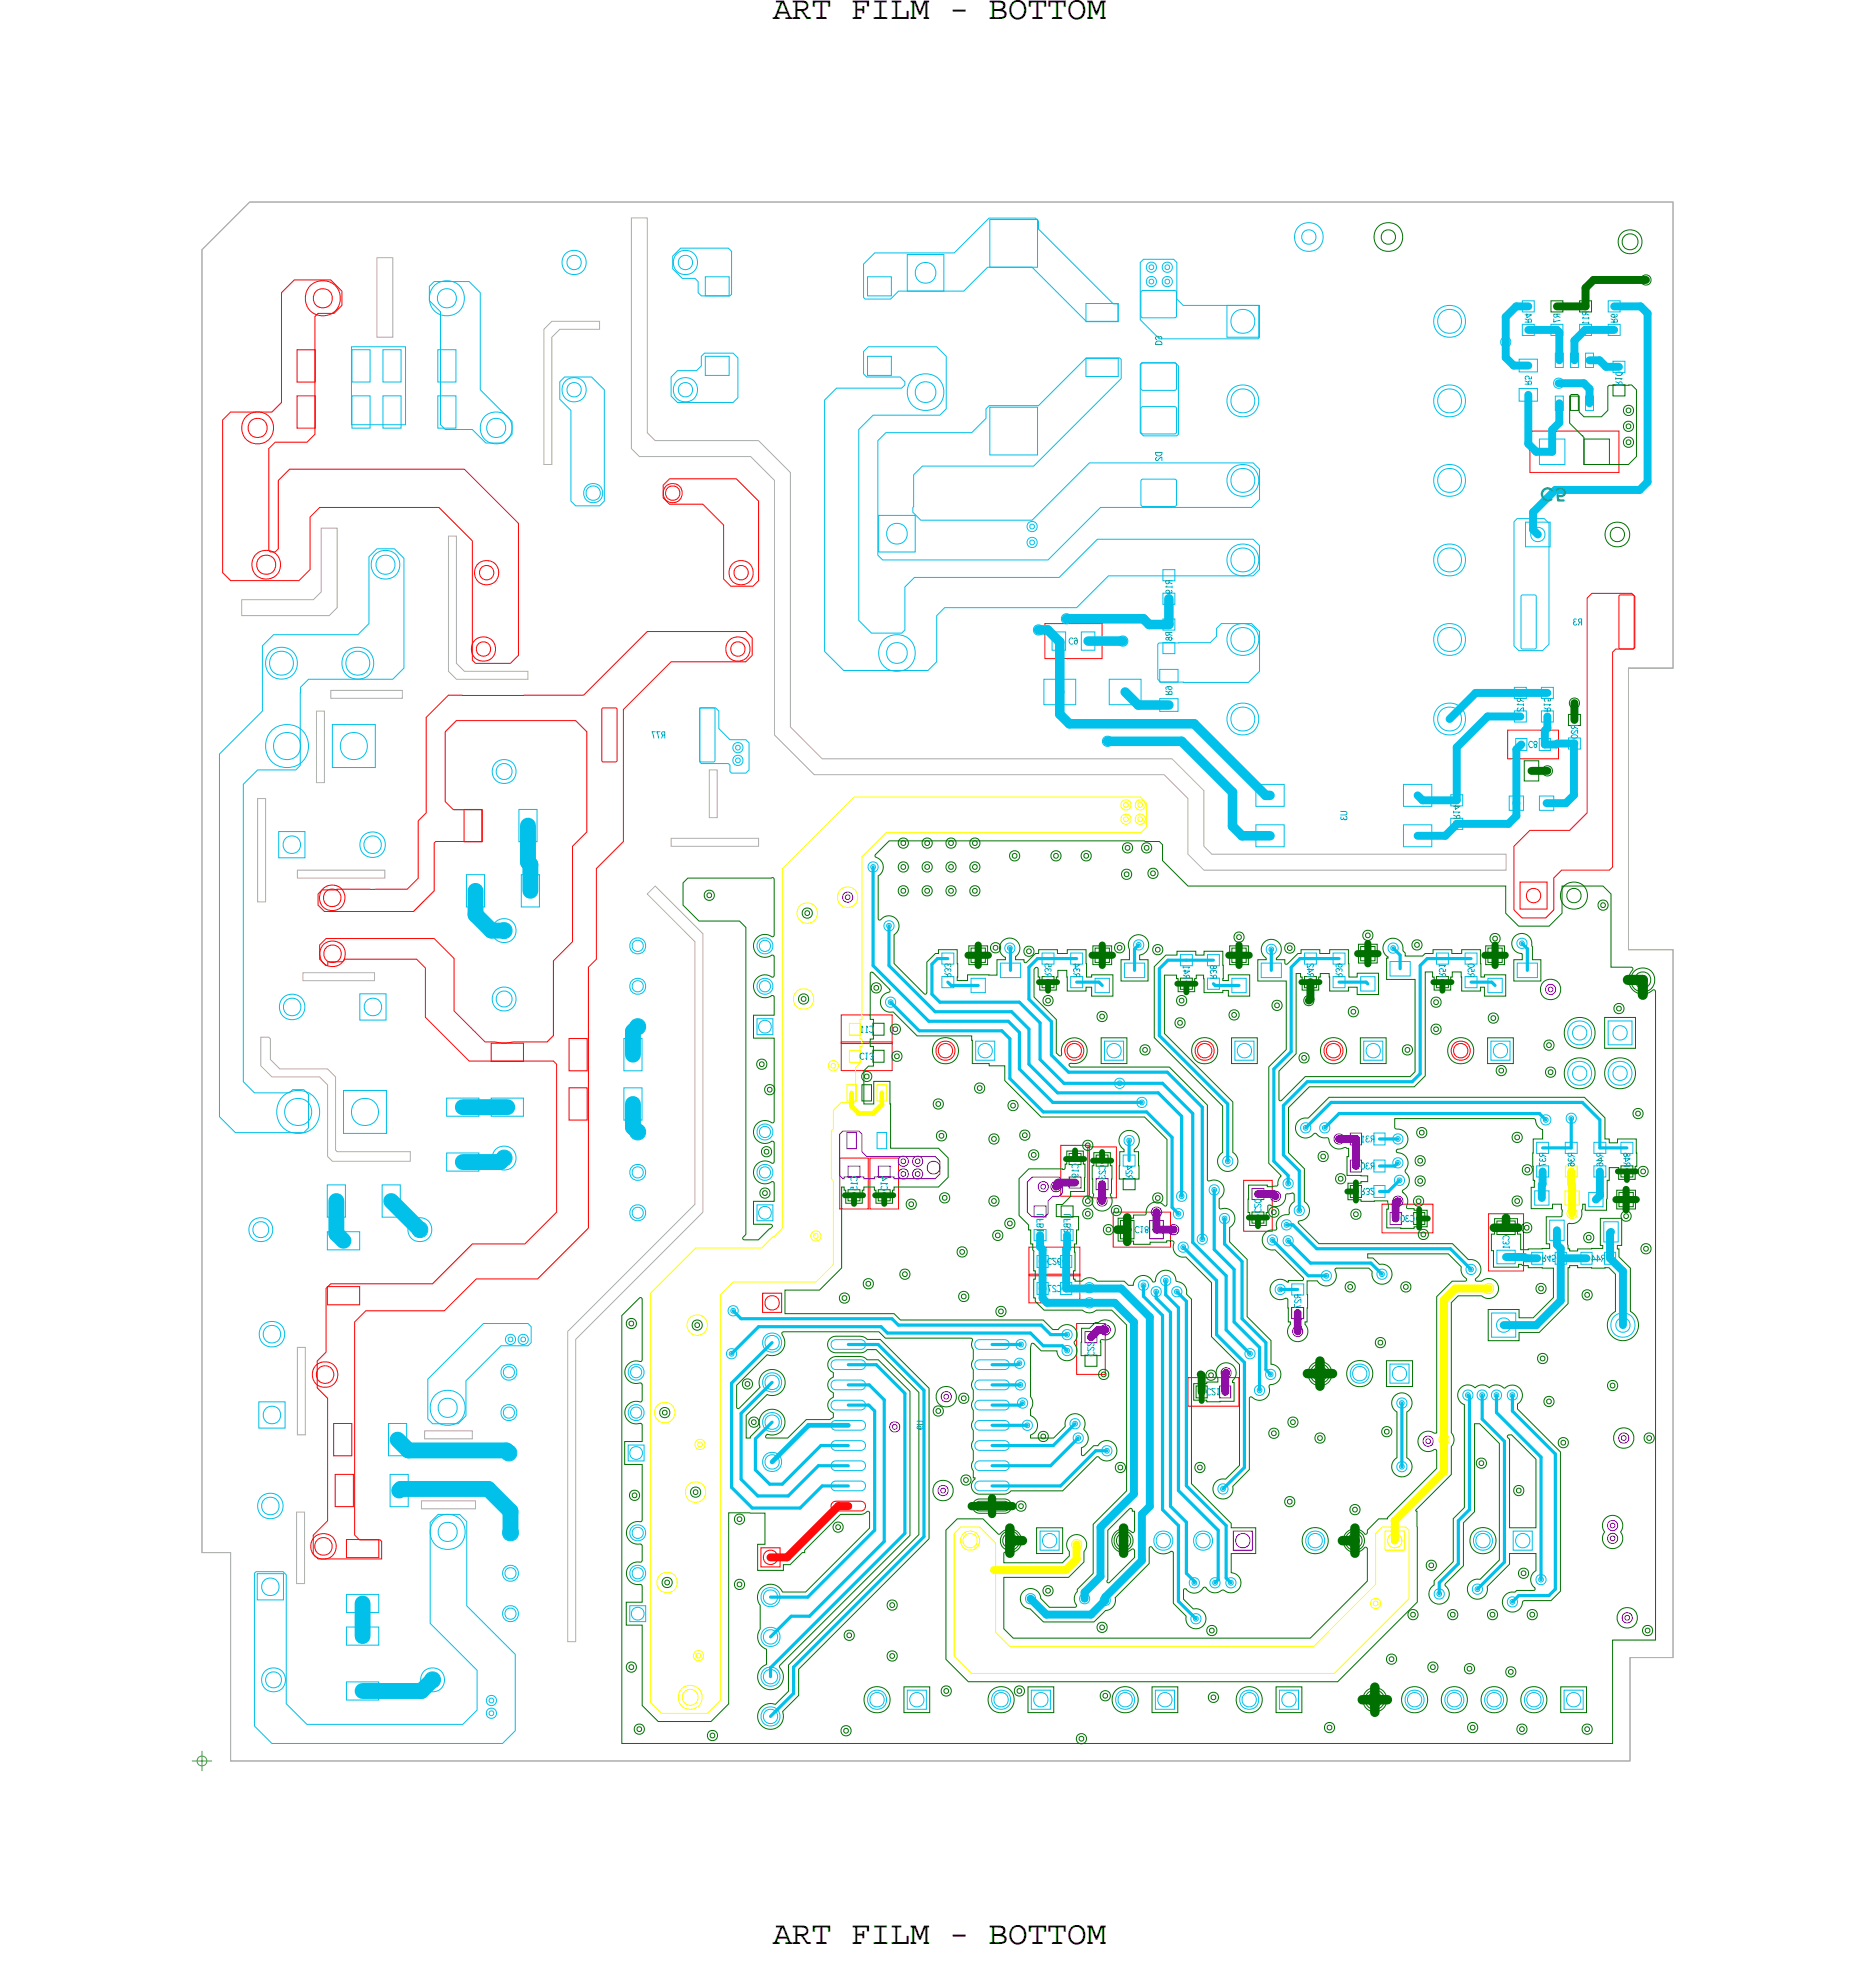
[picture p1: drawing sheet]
<svg xmlns="http://www.w3.org/2000/svg" width="118mm" height="123mm" viewBox="0 0 118 123" stroke-linecap="round" stroke-linejoin="round" font-family="sans-serif">
<defs><g id="words">
<g font-size="2.1">
<text x="48.6" y="1.2">ART FILM - BOTTOM</text>
<text x="48.6" y="122.2">ART FILM - BOTTOM</text>
</g>
<text font-size=".4" fill="#0097b7" x="59.8" y="61.5" transform="rotate(-90 59.8 61.5)">R33</text>
</g></defs>
<!-- layer: Board Outline -->
<g fill="none" stroke="#acacac" stroke-width=".06">
<path d="M15.7 12.7h89.5v29.3h-2.8v17.7h2.8v44.5h-2.7v6.5h-88v-13.1h-1.8v-81.9zM23.7 16.2h1v5h-1zM39.7 13.7h1v13.5l.5 .5h6.5l2 2v16l2 2h22l2 2v3.5l.5 .5h18.5v1h-19l-1-1v-3.5l-1.5-1.5h-22l-2.5-2.5v-16l-1.5-1.5h-7l-.5-.5zM15.2 37.7h4.5l.5-.5v-4h1v5l-.5 .5h-5.5zM28.2 33.7h.5v8l.5 .5h4v.5h-4.5l-.5-.5zM34.2 20.7l.5-.5h3v.5h-2.5l-.5 .5v8h-.5zM16.2 50.2h.5v6.5h-.5zM18.7 54.7h5.5v.5h-5.5zM19.9 44.7h.5v4.5h-.5zM20.8 43.4h4.5v.5h-4.5zM40.7 56.2l.5-.5 3 3v17.5l-8 8v19h-.5v-19.5l8-8v-16.5zM42.2 52.7h5.5v.5h-5.5z"/>
<path d="M44.6 48.4h.5v3h-.5zM16.4 65.2h.5l.1 .1v1.3l.6 .6h3l.5 .5v4.6l.1 .1h4.6v.6h-4.9l-.3-.3v-4.5l-.5-.5h-3l-.7-.7zM19 61.1h4.6v.5h-4.6zM18.6 95h.5v4.5h-.5zM18.7 84.7h.5v5.5h-.5zM26.5 94.3h3.4v.5h-3.4zM26.7 89.9h3v.5h-3z"/>
</g>
<!-- layer: Components -->
<g fill="none" stroke="#a90512" stroke-width=".06">
<path d="M65.7 39.2h3.6v2.2h-3.6zM96.2 27.1h5.6v2.6h-5.6zM94.8 45.9h3.2v1.8h-3.2zM52.8 72.8h1.8v3.2h-1.8zM52.9 65.5h3.2v1.8h-3.2zM52.9 63.8h3.2v1.8h-3.2zM54.7 72.8h1.8v3.2h-1.8zM64.7 78.4h3.2v1.8h-3.2zM66.7 72h1.8v3.2h-1.8zM68.4 72.1h1.8v3.2h-1.8zM70 76.2h3.6v2.2h-3.6zM78.2 74.2h1.8v3.2h-1.8z"/>
<path d="M86.9 75.7h3.2v1.8h-3.2zM93.6 76.3h2.2v3.6h-2.2zM64.7 80.1h3.2v1.8h-3.2zM67.7 83.2h1.8v3.2h-1.8zM74.7 86.6h3.2v1.8h-3.2z"/>
</g>
<!-- layer: Nets -->
<g fill="none" stroke="#01c0e9" stroke-width=".2">
<path d="M54.9 54.5v6.2zM55.9 58.2v2.5zM63.5 59.6h.1M63.5 59.6v1.4zM71.3 59.7l.3-.3zM71.3 59.7v1.3zM79.9 59.7v1.3zM87.6 59.6l.4 .4zM95.7 59.3l.3 .3zM96 59.6v1.4zM54.9 60.7l3.5 3.5zM55.9 60.7l2.9 2.9z"/>
<path d="M56 63l1.8 1.8zM57.8 64.8h5.2zM58.4 64.2h5zM58.6 62.5l.5 .5zM58.6 60.6v1.9zM58.8 63.6h4.8zM58.9 60.3l-.3 .3zM58.9 60.3h.7zM59.1 63h5zM59.6 61.7l.2 .2zM59.8 61.9h1.7zM63 64.8l.5 .5z"/>
<path d="M63.4 64.2l.7 .7zM63.5 67.8l2.1 2.1zM63.5 65.3v2.5zM63.6 63.6l1.1 1.1zM64.1 64.9v2.3zM64.1 67.2l2.1 2.1zM64.1 63l1.3 1.3zM64.7 66.9l1.8 1.8zM64.7 64.7v2.2zM64.7 60.8l.5-.5zM64.7 60.8v2zM64.7 62.8l1.4 1.4z"/>
<path d="M65.2 60.3h.7zM65.4 66.6l1.5 1.5zM65.4 64.3v2.3zM65.6 69.9h6.5zM65.9 60.3h1.8zM66.1 64.2v2.1zM66.1 66.3l1.1 1.1zM66.2 69.3h5.6zM66.5 68.7h6.3zM66.9 68.1h3.5zM67.2 67.4h6.2zM67.7 61.7h1.4z"/>
<path d="M69.1 61.7l.2 .2zM70.4 68.1h2.7zM71 71.7v1.3zM72.1 69.9l1.6 1.6zM72.8 68.7l1.5 1.5zM72.9 60.9l.5-.5zM72.9 60.9v4.2zM72.9 65.1l4.3 4.3zM73.1 68.1l1.9 1.9zM73.4 67.4l2.2 2.2zM73.4 60.4h1.2zM73.7 75.9l.4 .4z"/>
<path d="M73.7 71.5v4.4zM74.3 70.2v5zM74.4 78.4l2.1 2.1zM74.6 60.4h1.7zM75 78.1l2.1 2.1zM75 70v8.1zM75.6 69.6v8.3zM76.3 61.8l.1 .1zM76.3 78.5l1.3 1.3zM76.3 74.8v3.7zM76.4 61.9h1.5zM77 78.2l1.1 1.1z"/>
<path d="M77 76.6v1.6zM77.2 69.4v3.6zM77.6 79.8v3.3zM78.1 79.3v3.6zM80 77.9l2.3 2.3zM80.1 67.2v5.8zM80.1 73l.9 .9zM80.7 69.5l1.5-1.5zM80.7 69.5v3.1zM80.7 72.6l1 1zM80.9 77h.4zM81 78l1.4 1.4z"/>
<path d="M81 73.9v.5zM81.2 60.8l.5-.5zM81.2 60.8v5.3zM81.2 66.1l-1.1 1.1zM81.3 77l1.5 1.5zM81.7 73.6v2.5zM81.7 60.3h.7zM82.1 70.9l1.6-1.6zM82.2 68h6.6zM82.4 79.4h3.8zM82.4 60.3h1.8zM82.8 78.5h8.4z"/>
<path d="M83.3 70.9l.9-.9zM83.7 69.3h15.8zM84.2 61.7h1.7zM84.2 70h12.6zM85.9 61.7l.1 .1zM86.2 79.4l.7 .7zM86.7 74.9h.6zM86.7 71.6h1.2zM86.7 73.3h1zM87.3 74.9l.7-.7zM87.7 73.3l.2-.2zM88 60v.9z"/>
<path d="M88.8 68l.5-.5zM89.3 60.7v6.8zM89.7 60.3h1zM89.7 60.3l-.4 .4zM90.7 60.3h1.8zM91.2 78.5l1.3 1.3zM92.5 61.7h1.3zM93.8 61.7l.2 .2zM96.8 70l.4 .4zM97 72.2h1.8zM98.8 70.3v1.9zM99.5 69.3l1.1 1.1z"/>
<path d="M100.6 72.2h1.7zM100.6 70.4v1.8zM46 85.1l1.7-1.7zM46 93.5l1.3 1.3zM46 86.9v6.6zM46.1 82.4l.5 .5zM46.6 82.9h9.5zM46.6 93l1 1zM46.6 88.8v4.2zM46.6 88.8l1.9-1.9zM47.3 94.8h3zM47.5 90.4l1-1z"/>
<path d="M47.5 90.4v2zM47.5 92.4l.9 .9zM47.6 94h2zM47.7 83.4h7.7zM48.4 93.3h.8zM48.5 84.4l-2.5 2.5zM49.2 93.3l2.4-2.4zM51.5 92.1h1.8zM51.5 92.1l-1.9 1.9zM51.6 90.9h1.7zM51.7 93.4h1.6zM51.7 93.4l-1.4 1.4z"/>
<path d="M53.3 88.3h1.3zM53.3 87.1h1.4zM53.3 85.8h1.8zM53.3 84.5h1.9zM54.6 88.3l.4 .4zM54.7 87.1l.9 .9zM55 88.7v7.5zM55 96.2l-4.2 4.2zM55.1 85.8l1.8 1.8zM55.2 84.5l2.9 2.9zM55.4 83.4l.4 .4zM55.6 88v8.9z"/>
<path d="M55.8 83.8h9zM56.1 82.9l.4 .4zM56.5 83.3h9zM56.9 87.6v8.8zM58.1 87.4v9.2zM62.4 93.4h4.3zM62.4 92.1h3.7zM62.4 90.9h3.8zM62.4 89.6h2.2zM62.4 88.3h1.8zM62.4 87.1h1.8zM62.4 85.8h1.6z"/>
<path d="M62.4 84.5h1.8zM64 85.8l.1-.1zM64.3 88.2l-.1 .1zM64.8 83.8l.8 .8zM65.5 83.3l.6 .6zM65.6 84.6h1.2zM66.1 83.9h1zM66.2 90.9l1.4-1.4zM66.7 93.4l2.2-2.2zM66.8 84.6l.3 .3zM67.8 90.4l-1.7 1.7zM68.9 91.2h.7z"/>
<path d="M71.9 81.5l1.2 1.2zM71.9 80.8v.7zM72.7 81.6l.9 .9zM72.7 81.2v.4zM73.1 94.9l1 1zM73.1 82.7v12.2zM73.3 81.4l.8 .8zM73.3 80.5v.9zM73.6 94.7l1 1zM73.6 82.5v12.2zM74 81.2l.6 .6zM74.1 95.9v4.8z"/>
<path d="M74.1 93.7l2.5 2.5zM74.1 82.2v11.5zM74.6 98.9l.5 .5zM74.6 95.7v3.2zM74.6 93.4l2.5 2.5zM74.6 81.8v11.6zM75.1 99.4v.1zM76.5 83.9l1.7 1.7zM76.5 80.5v3.4zM76.6 99.3l-.2 .2zM76.6 96.2v3.1zM76.9 93.6l1.3-1.4z"/>
<path d="M77.1 83.6l1.5 1.5zM77.1 80.2v3.4zM77.1 99.2l.3 .3zM77.1 95.9v3.3zM77.6 83.1l1.6 1.6zM78.1 82.9l1.5 1.5zM78.2 85.6v6.6zM79.2 84.7v2.7zM79.6 86.1l.3 .3zM79.6 84.4v1.7zM80.5 81.1h1.1zM82.3 80.2h1.1z"/>
<path d="M88.1 88.2v4zM90.5 99.5v.7zM91.7 95.6l.7-.7zM91.7 95.6v2.7zM91.7 98.3l-1.2 1.2zM92.3 87.7l.1 .1zM92.4 87.8v7.1zM92.9 99.9l1.7-1.7zM93.2 89.2l1.4 1.4zM93.2 87.7v1.5zM94.1 88.8l2.8 2.8zM94.1 87.7v1.1z"/>
<path d="M94.6 90.6v7.6zM95.1 88.7l2.7 2.7zM95.1 87.7v1zM96.9 91.6v7.7zM97.8 99.9l-.4 .4zM97.8 91.4v8.5zM48.4 100.4h2.4zM48.4 102.9l1.3-1.3zM48.4 104.8l8.5-8.4zM48.4 104.8v.6zM49.7 101.6h1.2zM49.9 106.4l-1.5 1.5z"/>
<path d="M49.9 104.8v1.6zM49.9 104.8l8.2-8.2zM50.9 101.6l4.7-4.7zM74.1 100.7l1.1 1.1zM95.5 100.3l-.4 .4zM95.5 100.3h1.9z"/>
</g>
<g fill="none" stroke="#01c0e9" stroke-width=".06">
<path d="M27 18l.3-.3h2.2l.7 .7v6.1l2 2v.8l-.6 .5h-1.1l-.8-.8h-1.7l-.3-.3v-7.1l-.7-.7zM42.3 16.1l.5-.5h3l.2 .2v2.7l-.1 .1h-1.8l-.2-.2v-.7l-.2-.2h-.8l-.6-.6zM44.3 17.4h1.5v1.2h-1.5zM54.3 16.6l.7-.7h5l2.2-2.2h2.9l.2 .2v.5l4.7 4.7h.3v1.1h-2l-3.4-3.4h-2.8l-1.5 1.5h-4.1l-.5 .5h-1.6l-.1-.1zM54.5 17.4h1.5v1.2h-1.5zM57 16h2.3v2.3h-2.3zM62.2 13.8h3v3h-3zM68.3 19.1h2v1.1h-2zM71.7 16.5l.2-.2h1.9l.2 .2v2.3l.4 .4h4.8v2l-.1 .1h-6.2l-1.2-1.2zM71.8 18.3h2.1l.1 1.6-2.2 .1zM72.2 17.5l.2-.1 .2 .1 .1 .2-.1 .2-.2 .1-.2-.1-.1-.2zM72.2 16.6l.2-.1 .2 .1 .1 .2-.1 .2-.2 .1-.2-.1-.1-.2z"/>
<path d="M72.3 17.6l.1-.1 .1 .1v.2h-.1h-.1zM72.3 16.7l.1-.1 .1 .1v.2h-.1h-.1zM73.2 16.6l.2-.1 .2 .1 .1 .2-.1 .2-.2 .1-.2-.1-.1-.2zM73.2 17.5l.2-.1 .2 .1 .1 .2-.1 .2-.2 .1-.2-.1-.1-.2zM73.3 16.7l.1-.1 .1 .1v.2h-.1h-.1zM73.3 17.6l.1-.1 .1 .1v.2h-.1h-.1zM77.1 19.2h2v2h-2zM95.7 18.9h.8v.7h-.8zM101.1 18.9h.8v.7h-.8zM22.1 21.8h3.4v4.9h-3.4zM22.1 22h1.2v2h-1.2zM22.1 24.9h1.2v2h-1.2z"/>
<path d="M24.1 22h1.1v2h-1.1zM24.1 24.9h1.1v2h-1.1zM27.5 22h1.2v2h-1.2zM27.5 24.9h1.2v2h-1.2zM35.5 23.7h1.7l.8 .8v7l-.3 .3h-1.5l-.3-.3v-5.7l-.7-.7v-1.1zM42.2 23.7l.4-.4h1.2l.3-.3v-.6l.2-.2h1.8l.3 .3v2.5l-.3 .3h-3.5l-.4-.4zM44.3 22.4h1.5v1.2h-1.5zM54.3 22.1l.3-.3h4.3l.6 .6v3.3l-.4 .4h-4.2l-.9 .9v12l.8 .8h1.9l.2-.2v-2.7l.6-.6h9.1l2.4-2.4h9.8l.4 .4v1.5l-.4 .4h-9.1l-2 2h-8.3l-.5 .5v2.9l-.6 .5h-5.3l-1.2-1.2v-15.8l.8-.7h4.1l.2-.2v-.2l-.3-.3h-2.1l-.2-.2zM54.5 22.4h1.5v1.2h-1.5zM55.2 27.7l.5-.5h5.4l.9-.9v-.6l.2-.2h3.1l3-3h2.1l.1 .1v1.2l-5.5 5.5h-7l-.6 .5v2.4l.5 .5h7l3.6-3.6h10.3l.4 .4v1.9l-.5 .5h-9.5l-3.3 3.3h-10.4l-.3-.3zM55.2 32.4h2.3v2.3h-2.3zM62.2 25.6h3v3h-3z"/>
<path d="M64.7 32.9l.2-.1 .2 .1 .1 .2-.1 .2-.2 .1-.2-.1-.1-.2zM64.7 33.9l.2-.1 .2 .1 .1 .2-.1 .2-.2 .1-.2-.1-.1-.2zM64.8 33l.1-.1 .1 .1v.2h-.1h-.1zM64.8 34l.1-.1 .1 .1v.2h-.1h-.1zM65.1 39.4l.2-.1 .2 .1 .1 .2-.1 .2-.2 .1-.2-.1-.1-.2zM65.2 39.5l.1-.1 .1 .1v.2h-.1h-.1zM66.2 39.7h.8v1.2h-.8zM66.8 38.7l.3-.1 .2 .1 .1 .2-.1 .2-.2 .1-.3-.1-.1-.2zM66.9 38.8l.2-.1 .1 .1v.2h-.1h-.2zM68 39.7h.8v1.2h-.8zM68.3 22.5h2v1.2h-2zM71.7 22.9l.1-.1h2.1l.2 .2v4.3l-.1 .1h-2.1l-.2-.2z"/>
<path d="M71.8 22.9l2.1-.1 .1 1.7h-2.2zM71.8 25.6h2.1l.1 1.6-2.2 .1zM71.8 30.2l2.1-.1 .1 1.7h-2.2zM73.1 37.3h.8v.7h-.8zM73.1 38.9h.8v.7h-.8zM73.1 35.8h.8v.7h-.8zM94.4 21.3l.3-.1 .2 .1 .1 .2-.1 .2-.2 .1-.3-.1v-.2zM94.5 21.4l.2-.1 .1 .1v.2h-.1h-.2zM95.4 32.6h1.7l.3 .3v7.6l-.4 .4h-1.5l-.3-.3v-7.8zM95.5 24.4h1.2v.8h-1.2zM95.5 22.6h1.2v.8h-1.2zM95.7 37.4h.8l.1 .1v3.2l-.1 .1h-.8l-.1-.1z"/>
<path d="M95.7 20.4h.8v.7h-.8zM95.9 32.8h1.6v1.6h-1.6zM96.8 27.6h1.6v1.6h-1.6zM97.5 20.4h.8v.7h-.8zM97.8 23.9l.2-.1 .2 .1 .1 .2-.1 .2-.2 .1-.2-.1-.1-.2zM97.8 22.2h.5v.9h-.5zM97.8 24.9h.5v.9h-.5zM97.9 24l.1-.1 .1 .1v.2h-.1h-.1zM98.7 22.2h.5v.9h-.5zM99.3 20.4h.8v.7h-.8zM99.7 22.2h.5v.9h-.5zM99.7 24.9h.5v.9h-.5z"/>
<path d="M101.1 20.4h.8v.7h-.8zM101.4 22.7h.8v.7h-.8zM16.5 40.6l.7-.7h5.3l.7-.7v-4.2l.5-.5h1.1l.6 .6v6.9l-.7 .7h-5.3l-.5 .5v4.9l-.3 .3h-2.4l-.9 .9v18.7l.7 .7h2.2l.2-.2h.7l.3 .3v2.1l-.3 .3h-4.3l-1-1v-22.8l2.7-2.7zM17.5 52.3h1.7v1.6h-1.7zM20.9 45.5h2.7v2.7h-2.7zM29.3 55h1.2v2h-1.2zM32.6 50.9h1.2v2h-1.2zM32.8 55h1.1v2h-1.1zM39.8 59.2l.3-.1 .3 .1v.3v.2l-.3 .1-.3-.1v-.2zM44 44.5h1l.2 .2v1.1l.7 .7h1l.2 .2v1.7l-.2 .2h-.9l-.1-.1v-.4l-.1-.1h-1.7l-.1-.1zM44 44.5h.9l.1 .1v3.2l-.1 .1h-.8l-.1-.1zM46.2 47.6l.2-.1 .2 .1 .1 .2-.1 .2-.2 .1-.2-.1-.1-.2z"/>
<path d="M46.2 46.8l.2-.1 .2 .1 .1 .2-.1 .2-.2 .1-.2-.1-.1-.2zM46.3 47.7l.1-.1 .1 .1v.2h-.1h-.1zM46.3 46.9l.1-.1 .1 .1v.2h-.1h-.1zM47.8 59.2l.3-.1 .3 .1v.3v.2l-.3 .1-.3-.1v-.2zM54.7 54.3l.2-.1 .2 .1 .1 .2-.1 .2-.2 .1-.2-.1-.1-.2zM54.8 54.4l.1-.1 .1 .1v.2h-.1h-.1zM55.7 58l.2-.1 .2 .1 .1 .2-.1 .2-.2 .1-.2-.1-.1-.2zM55.8 58.1l.1-.1 .1 .1v.2h-.1h-.1zM59.2 59.9h.8v.7h-.8zM63.3 59.4l.2-.1 .2 .1 .1 .2-.1 .2-.2 .1-.2-.1-.1-.2zM63.4 59.5l.1-.1 .1 .1v.2h-.1h-.1zM65.5 59.9h.8v.7h-.8z"/>
<path d="M65.6 42.7h2v1.6h-2zM67.3 59.9h.8v.7h-.8zM69.4 46.4l.2-.1 .3 .1 .1 .2-.1 .2-.3 .1-.2-.1-.1-.2zM69.5 46.5l.1-.1 .2 .1v.2h-.2h-.1zM69.7 42.7h2v1.6h-2zM70.4 40.1l.2-.1 .2 .1 .1 .2-.1 .2-.2 .1-.2-.1-.1-.2zM70.5 40.2l.1-.1 .1 .1v.2h-.1h-.1zM71.4 59.2l.2-.1 .2 .1 .1 .2-.1 .2-.2 .1-.2-.1-.1-.2zM71.5 59.3l.1-.1 .1 .1v.2h-.1h-.1zM72.8 40.5l.1-.1h3.2l.4-.4v-.5l.3-.3h1.9l.5 .5v2.5l-.7 .7h-5.5l-.2-.2zM72.9 43.9h1.2v.8h-1.2zM72.9 42.1h1.2v.8h-1.2z"/>
<path d="M73.1 40.4h.8v.7h-.8zM79 49.3h1.7v1.4h-1.7zM79 51.8h1.7v1.4h-1.7zM79.7 59.5l.2-.1 .3 .1 .1 .2-.1 .2-.3 .1-.2-.1-.1-.2zM79.8 59.6l.1-.1 .2 .1v.2h-.2h-.1zM82 59.9h.8v.7h-.8zM83.8 59.9h.8v.7h-.8zM87.4 59.4l.2-.1 .2 .1 .1 .2-.1 .2-.2 .1-.2-.1-.1-.2zM87.5 59.5l.1-.1 .1 .1v.2h-.1h-.1zM88.2 49.3h1.8v1.4h-1.8zM88.2 51.8h1.8v1.4h-1.8zM90.3 59.9h.8v.7h-.8z"/>
<path d="M91.2 50h.8v.7h-.8zM91.2 51.4h.8v.7h-.8zM92.1 59.9h.8v.7h-.8zM94.9 50h.9v.9h-.9zM95.2 44.7h.8v.7h-.8zM95.2 43.2h.8v.7h-.8zM95.3 46.4h.7v.8h-.7zM95.5 59.1l.2-.1 .2 .1 .1 .2-.1 .2-.2 .1-.2-.1-.1-.2zM95.6 59.2l.1-.1 .1 .1v.2h-.1h-.1zM96.8 46.4h.7v.8h-.7zM96.8 50h.9v.9h-.9zM96.9 44.7h.8v.7h-.8z"/>
<path d="M96.9 43.2h.8v.7h-.8zM98.6 46.4h.8v.7h-.8zM20.6 74.5h1.1v2h-1.1zM20.6 77.4h2v1.2h-2zM21.6 68.5h2.7v2.7h-2.7zM22.6 62.5h1.7v1.6h-1.7zM24 74.5h1.2v2h-1.2zM28.1 72.5h2v1.1h-2zM28.1 69h2v1.2h-2zM30.9 69h2v1.2h-2zM39.2 65.3h1.2v2h-1.2zM39.2 68.4h1.2v2h-1.2z"/>
<path d="M39.8 64.3l.3-.1 .3 .1v.2v.3l-.3 .1-.3-.1v-.3zM39.8 70.9l.3-.1 .3 .1v.3v.2l-.3 .1-.3-.1v-.2zM39.8 76l.3-.1 .3 .1v.2v.3l-.3 .1-.3-.1v-.3zM39.8 61.8l.3-.2 .3 .2v.2v.2l-.3 .1-.3-.1v-.2zM39.8 73.5l.3-.2 .3 .2v.2v.2l-.3 .1-.3-.1v-.2zM47.6 64h1v1h-1zM47.6 75.7h1v1h-1zM47.8 61.8l.3-.2 .3 .2v.2v.2l-.3 .1-.3-.1v-.2zM47.8 73.5l.3-.2 .3 .2v.2v.2l-.3 .1-.3-.1v-.2zM47.8 70.9l.3-.1 .3 .1v.3v.2l-.3 .1-.3-.1v-.2zM55.1 71.2h.6v1h-.6zM55.8 62.8l.2-.1 .2 .1 .1 .2-.1 .2-.2 .1-.2-.1-.1-.2z"/>
<path d="M55.9 62.9l.1-.1 .1 .1v.2h-.1h-.1zM59.2 61.4h.8v.7h-.8zM61.1 61.5h.9v.9h-.9zM61.3 65.4h1.2v1.2h-1.2zM62.9 60.5h1.3v1h-1.3zM65 77.3h.8v.7h-.8zM65.2 78.9h.7v.8h-.7zM66.7 78.9h.7v.8h-.7zM66.7 77.3h.8v.7h-.8zM67.3 61.4h.8v.7h-.8zM68.9 61.5h.9v.9h-.9zM69.4 65.4h1.2v1.2h-1.2z"/>
<path d="M70.2 67.9l.2-.1 .2 .1 .1 .2-.1 .2-.2 .1-.2-.1-.1-.2zM70.3 68l.1-.1 .1 .1v.2h-.1h-.1zM70.6 72.6h.8v.7h-.8zM70.7 60.5h1.3v1h-1.3zM70.8 71.5l.2-.1 .2 .1 .1 .2-.1 .2-.2 .1-.2-.1-.1-.2zM70.9 71.6l.1-.1 .1 .1v.2h-.1h-.1zM71.6 69.1l.2-.1 .2 .1 .1 .2-.1 .2-.2 .1-.2-.1-.1-.2zM71.7 69.2l.1-.1 .1 .1v.2h-.1h-.1zM73.9 76.1l.2-.1 .2 .1 .1 .2-.1 .2-.2 .1-.2-.1-.1-.2zM74 76.2l.1-.1 .1 .1v.2h-.1h-.1zM74.1 75l.2-.1 .2 .1 .1 .2-.1 .2-.2 .1-.2-.1-.1-.2zM74.2 78.2l.2-.1 .2 .1 .1 .2-.1 .2-.2 .1-.2-.1-.1-.2z"/>
<path d="M74.2 75.1l.1-.1 .1 .1v.2h-.1h-.1zM74.2 60h.8v.7h-.8zM74.3 78.3l.1-.1 .1 .1v.2h-.1h-.1zM75.4 77.7l.2-.1 .2 .1 .1 .2-.1 .2-.2 .1-.2-.1-.1-.2zM75.5 77.8l.1-.1 .1 .1v.2h-.1h-.1zM75.9 60h.8v.7h-.8zM75.9 61.5h.8v.7h-.8zM76.1 74.6l.2-.1 .3 .1 .1 .2-.1 .2-.3 .1-.2-.1-.1-.2zM76.2 74.7l.1-.1 .2 .1v.2h-.2h-.1zM76.8 76.4l.2-.1 .2 .1 .1 .2-.1 .2-.2 .1-.2-.1-.1-.2zM76.9 76.5l.1-.1 .1 .1v.2h-.1h-.1zM77 72.8l.2-.1 .2 .1 .1 .2-.1 .2-.2 .1-.2-.1-.1-.2z"/>
<path d="M77.1 72.9l.1-.1 .1 .1v.2h-.1h-.1zM77.5 61.5h.9v.9h-.9zM77.6 65.4h1.2v1.2h-1.2zM79.3 60.5h1.3v1h-1.3zM79.8 77.7l.2-.1 .2 .1 .1 .2-.1 .3-.2 .1-.2-.1-.1-.3zM79.9 77.9l.1-.1 .1 .1v.1l-.1 .1-.1-.1zM80.7 76.8l.2-.1 .2 .1 .1 .2-.1 .2-.2 .1-.2-.1-.1-.2zM80.8 77.8l.2-.1 .2 .1 .1 .2-.1 .2-.2 .1-.2-.1-.1-.2zM80.8 74.2l.2-.1 .2 .1 .1 .2-.1 .2-.2 .1-.2-.1-.1-.2zM80.8 76.9l.1-.1 .1 .1v.2h-.1h-.1zM80.9 77.9l.1-.1 .1 .1v.2h-.1h-.1zM80.9 74.3l.1-.1 .1 .1v.2h-.1h-.1z"/>
<path d="M81.5 75.9l.2-.1 .2 .1 .1 .2-.1 .2-.2 .1-.2-.1-.1-.2zM81.6 76l.1-.1 .1 .1v.2h-.1h-.1zM81.9 70.7l.2-.1 .2 .1 .1 .2-.1 .2-.2 .1-.2-.1-.1-.2zM82 70.8l.1-.1 .1 .1v.2h-.1h-.1zM83.1 70.7l.2-.1 .2 .1 .1 .2-.1 .2-.2 .1-.2-.1-.1-.2zM83.2 80l.2-.1 .2 .1 .1 .2-.1 .2-.2 .1-.2-.1-.1-.2zM83.2 70.8l.1-.1 .1 .1v.2h-.1h-.1zM83.8 61.4h.8v.7h-.8zM85.6 61.4h.9v.9h-.9zM85.7 65.4h1.2v1.2h-1.2zM86.4 74.5h.7v.8h-.7zM86.4 71.2h.7v.8h-.7z"/>
<path d="M86.4 72.9h.7v.8h-.7zM86.7 79.9l.2-.1 .2 .1 .1 .2-.1 .2-.2 .1-.2-.1-.1-.2zM87.4 60.4h1.3v1h-1.3zM87.7 71.4l.2-.1 .2 .1 .1 .2-.1 .2-.2 .1-.2-.1-.1-.2zM87.7 72.9l.2-.1 .2 .1 .1 .2-.1 .2-.2 .1-.2-.1-.1-.2zM87.8 74l.2-.1 .2 .1 .1 .2-.1 .2-.2 .1-.2-.1-.1-.2zM87.8 71.5l.1-.1 .1 .1v.2h-.1h-.1zM87.8 73l.1-.1 .1 .1v.2h-.1h-.1zM87.9 74.1l.1-.1 .1 .1v.2h-.1h-.1zM92.1 61.4h.8v.7h-.8zM92.3 79.6l.2-.1 .2 .1 .1 .2-.1 .2-.2 .1-.2-.1-.1-.2zM92.4 79.7l.1-.1 .1 .1v.2h-.1h-.1z"/>
<path d="M93.6 61.5h.9v.9h-.9zM93.7 65.4h1.2v1.2h-1.1zM94.1 78.6h1.2v.8h-1.2zM95.4 60.5h1.3v1h-1.3zM96.3 78.7h.7v.8h-.7zM96.5 74.9h.9v.9h-.9zM96.6 73.3h.8v.7h-.8zM96.6 71.8h.8v.7h-.8zM97 70.2l.2-.1 .2 .1 .1 .2-.1 .2-.2 .1-.2-.1-.1-.2zM97.1 70.3l.1-.1 .1 .1v.2h-.1h-.1zM97.4 76.7h1v1.3h-1zM97.8 78.7h.7v.8h-.7z"/>
<path d="M98.4 71.8h.8v.7h-.8zM98.6 70.1l.2-.1 .2 .1 .1 .2-.1 .2-.2 .1-.2-.1-.1-.2zM98.7 70.2l.1-.1 .1 .1v.2h-.1h-.1zM99.4 78.7h.7v.8h-.7zM99.9 75h.9v.9h-.9zM100.2 73.3h.8v.7h-.8zM100.2 71.8h.8v.7h-.8zM100.8 76.8h1v1.3h-1zM100.9 78.7h.7v.8h-.7zM101.1 64.2h1.5v1.5h-1.5zM101.9 71.8h.8v.7h-.8zM16 98.9l.1-.1h1.7l.2 .2v8.1l1.3 1.3h9.8l.9-.9v-2.5l-3-3v-6.3l.5-.5h1.4l.4 .4v5.3l3.1 3.1v4.8l-.8 .8h-14.5l-1.1-1.1z"/>
<path d="M16.2 98.9h1.6v1.7h-1.6zM16.3 88.1h1.6v1.7h-1.6zM24.4 89.5h1.2v2h-1.2zM24.5 92.7h1.2v2h-1.2zM30.4 83.2h2.8l.2 .2v1l-.2 .2h-1.7l-2.2 2.2v2.2l-.5 .5h-1.6l-.3-.3v-2.5zM31.7 91.1l.3-.1 .3 .1v.2v.3l-.3 .1-.3-.1-.1-.3zM31.7 86l.3-.1 .3 .1v.3v.2l-.3 .1-.3-.1-.1-.2zM31.7 88.6l.3-.2 .3 .2v.2v.2l-.3 .1-.3-.1-.1-.2zM31.8 96.1l.3-.1 .3 .1v.3v.2l-.3 .1-.3-.1v-.2zM31.8 98.7l.3-.2 .3 .2v.2v.2l-.3 .1-.3-.1v-.2zM31.9 84l.2-.1 .2 .1 .1 .2-.1 .2-.2 .1-.2-.1-.1-.2zM32 84.1l.1-.1 .1 .1v.2h-.1h-.1z"/>
<path d="M32.7 84l.2-.1 .2 .1 .1 .2-.1 .2-.2 .1-.2-.1-.1-.2zM32.8 84.1l.1-.1 .1 .1v.2h-.1h-.1zM39.5 90.8h1v1h-1zM39.7 88.6l.3-.2 .3 .2v.2v.2l-.3 .1-.3-.1v-.2zM39.7 86l.3-.1 .3 .1v.3v.2l-.3 .1-.3-.1v-.2zM39.8 98.7l.3-.2 .3 .2v.2v.2l-.3 .1-.3-.1v-.2zM39.8 96.1l.3-.1 .3 .1v.3v.2l-.3 .1-.3-.1v-.2zM45.8 84.9l.2-.1 .2 .1 .1 .2-.1 .2-.2 .1-.2-.1-.1-.2zM45.9 82.2l.2-.1 .2 .1 .1 .2-.1 .2-.2 .1-.2-.1-.1-.2zM45.9 85l.1-.1 .1 .1v.2h-.1h-.1zM46 82.3l.1-.1 .1 .1v.2h-.1h-.1zM52.3 93.2l.3-.1h1.5l.2 .1 .1 .2-.1 .2-.2 .1h-1.5l-.3-.1v-.2z"/>
<path d="M52.3 91.9l.3-.1h1.5l.2 .1 .1 .2-.1 .2-.2 .1h-1.5l-.3-.1v-.2zM52.3 90.7l.3-.1h1.5l.2 .1 .1 .2-.1 .2-.2 .1h-1.5l-.3-.1v-.2zM52.3 89.4l.3-.1h1.5l.2 .1 .1 .2-.1 .2-.2 .1h-1.5l-.3-.1v-.2zM52.3 88.1l.3-.1h1.5l.2 .1 .1 .2-.1 .2-.2 .1h-1.5l-.3-.1v-.2zM52.3 86.9l.3-.1h1.5l.2 .1 .1 .2-.1 .2-.2 .1h-1.5l-.3-.1v-.2zM52.3 85.6l.3-.1h1.5l.2 .1 .1 .2-.1 .2-.2 .1h-1.5l-.3-.1v-.2zM52.3 84.3l.3-.1h1.5l.2 .1 .1 .2-.1 .2-.2 .1h-1.5l-.3-.1v-.2zM61.4 93.2l.2-.1h1.6l.2 .1 .1 .2-.1 .2-.2 .1h-1.6l-.2-.1-.1-.2zM61.4 91.9l.2-.1h1.6l.2 .1 .1 .2-.1 .2-.2 .1h-1.6l-.2-.1-.1-.2zM61.4 90.7l.2-.1h1.6l.2 .1 .1 .2-.1 .2-.2 .1h-1.6l-.2-.1-.1-.2zM61.4 89.4l.2-.1h1.6l.2 .1 .1 .2-.1 .2-.2 .1h-1.6l-.2-.1-.1-.2zM61.4 88.1l.2-.1h1.6l.2 .1 .1 .2-.1 .2-.2 .1h-1.6l-.2-.1-.1-.2z"/>
<path d="M61.4 86.9l.2-.1h1.6l.2 .1 .1 .2-.1 .2-.2 .1h-1.6l-.2-.1-.1-.2zM61.4 85.6l.2-.1h1.6l.2 .1 .1 .2-.1 .2-.2 .1h-1.6l-.2-.1-.1-.2zM61.4 84.3l.2-.1h1.6l.2 .1 .1 .2-.1 .2-.2 .1h-1.6l-.2-.1-.1-.2zM63.9 85.5l.2-.1 .2 .1 .1 .2-.1 .2-.2 .1-.2-.1-.1-.2zM63.9 86.8l.3-.1 .2 .1 .1 .3-.1 .2-.2 .1-.3-.1-.1-.2zM64 84.3l.2-.1 .2 .1 .1 .2-.1 .2-.2 .1-.2-.1-.1-.2zM64 85.6l.1-.1 .1 .1v.2h-.1h-.1zM64 87l.2-.1 .1 .1v.1l-.1 .1-.2-.1zM64.1 88l.2-.1 .2 .1 .1 .2-.1 .2-.2 .1-.2-.1-.1-.2zM64.1 84.4h.1h.1v.2l-.1 .1-.1-.1zM64.2 88.1l.1-.1 .1 .1v.2h-.1h-.1zM64.4 89.4l.2-.1 .2 .1 .1 .2-.1 .2-.2 .1-.2-.1-.1-.2z"/>
<path d="M64.5 89.5l.1-.1 .1 .1v.2h-.1h-.1zM65.2 80.6h.7v.8h-.7zM65.4 96.2h1.2v1.2h-1.2zM66.7 80.6h.7v.8h-.7zM66.9 83.7l.2-.1 .2 .1 .1 .2-.1 .2-.2 .1-.2-.1-.1-.2zM66.9 84.7l.2-.1 .2 .1 .1 .2-.1 .2-.2 .1-.2-.1-.1-.2zM67 83.8l.1-.1 .1 .1v.2h-.1h-.1zM67 84.8l.1-.1 .1 .1v.2h-.1h-.1zM67.4 89.3l.2-.1 .2 .1 .1 .2-.1 .2-.2 .1-.2-.1-.1-.2zM67.5 89.4l.1-.1 .1 .1v.2h-.1h-.1zM67.6 90.2l.2-.1 .2 .1 .1 .2-.1 .2-.2 .1-.2-.1-.1-.2zM67.7 90.3l.1-.1 .1 .1v.2h-.1h-.1z"/>
<path d="M68.3 81.7l.2-.1 .2 .1 .1 .2-.1 .2-.2 .1-.2-.1-.1-.2zM68.3 80.7l.2-.1 .2 .1 .1 .2-.1 .3-.2 .1-.2-.1-.1-.3zM68.4 81.8l.1-.1 .1 .1v.2h-.1h-.1zM68.4 80.9l.1-.1 .1 .1v.1l-.1 .1-.1-.1zM69.4 91l.2-.1 .2 .1 .1 .2-.1 .2-.2 .1-.2-.1-.1-.2zM69.5 91.1l.1-.1 .1 .1v.2h-.1h-.1zM71.7 80.6l.2-.1 .2 .1 .1 .2-.1 .2-.2 .1-.2-.1-.1-.2zM71.8 80.7l.1-.1 .1 .1v.2h-.1h-.1zM72.5 81l.2-.1 .2 .1 .1 .2-.1 .2-.2 .1-.2-.1-.1-.2zM72.6 81.1l.1-.1 .1 .1v.2h-.1h-.1zM73.1 80.3l.2-.1 .2 .1 .1 .2-.1 .2-.2 .1-.2-.1-.1-.2zM73.2 80.4l.1-.1 .1 .1v.2h-.1h-.1z"/>
<path d="M73.8 81l.2-.1 .2 .1 .1 .2-.1 .2-.2 .1-.2-.1-.1-.2zM73.9 81.1l.1-.1 .1 .1v.2h-.1h-.1zM74.9 99.3l.2-.1 .2 .1 .1 .2-.1 .2-.2 .1-.2-.1-.1-.2zM75 99.4l.1-.1 .1 .1v.2h-.1h-.1zM76.2 99.3l.2-.1 .2 .1 .1 .2-.1 .2-.2 .1-.2-.1-.1-.2zM76.3 99.4l.1-.1 .1 .1v.2h-.1h-.1zM76.7 93.4l.2-.1 .2 .1 .1 .2-.1 .2-.2 .1-.2-.1-.1-.2zM76.8 93.5l.1-.1 .1 .1v.2h-.1h-.1zM77.2 99.3l.2-.1 .2 .1 .1 .2-.1 .2-.2 .1-.2-.1-.1-.2zM77.3 99.4l.1-.1 .1 .1v.2h-.1h-.1zM78.4 84.9l.2-.1 .2 .1 .1 .2-.1 .2-.2 .1-.2-.1-.1-.2zM78.5 85l.1-.1 .1 .1v.2h-.1h-.1z"/>
<path d="M79 87.2l.2-.1 .2 .1 .1 .2-.1 .2-.2 .1-.2-.1-.1-.2zM79.1 87.3l.1-.1 .1 .1v.2h-.1h-.1zM79.7 86.2l.2-.1 .2 .1 .1 .2-.1 .2-.2 .1-.2-.1-.1-.2zM79.8 86.3l.1-.1 .1 .1v.2h-.1h-.1zM80.3 80.8l.2-.1 .2 .1 .1 .3-.1 .2-.2 .1-.2-.1-.1-.2zM80.4 81l.1-.1 .1 .1v.1l-.1 .1-.1-.1zM81.2 80.7h.8v.7h-.8zM83.3 80.1l.1-.1 .1 .1v.2h-.1h-.1zM86.8 80l.1-.1 .1 .1v.2h-.1h-.1zM87.4 85.7h1.2v1.2h-1.2zM87.9 88l.2-.1 .3 .1 .1 .2-.1 .2-.3 .1-.2-.1-.1-.2zM87.9 92l.2-.1 .3 .1 .1 .2-.1 .2-.3 .1-.2-.1-.1-.2z"/>
<path d="M88 88.1l.1-.1 .2 .1v.2h-.2h-.1zM88 92.1l.1-.1 .2 .1v.2h-.2h-.1zM90.3 100l.2-.1 .2 .1 .1 .2-.1 .2-.2 .1-.2-.1-.1-.2zM92.1 87.5l.2-.1 .2 .1 .1 .2-.1 .2-.2 .1-.2-.1-.1-.2zM92.2 87.6l.1-.1 .1 .1v.2h-.1h-.1zM92.7 99.7l.2-.1 .2 .1 .1 .2-.1 .2-.2 .1-.2-.1-.1-.2zM92.8 99.8l.1-.1 .1 .1v.2h-.1h-.1zM93 87.5l.2-.1 .2 .1 .1 .2-.1 .2-.2 .1-.2-.1-.1-.2zM93.1 87.6l.1-.1 .1 .1v.2h-.1h-.1zM93.8 82.5h1.5v1.6h-1.5zM93.9 87.5l.2-.1 .2 .1 .1 .2-.1 .2-.2 .1-.2-.1-.1-.2zM94 87.6l.1-.1 .1 .1v.2h-.1h-.1z"/>
<path d="M94.9 87.5l.2-.1 .2 .1 .1 .2-.1 .2-.2 .1-.2-.1-.1-.2zM95 87.6l.1-.1 .1 .1v.2h-.1h-.1zM95.1 96.2h1.2v1.2h-1.2zM96.7 99.1l.2-.1 .2 .1 .1 .2-.1 .2-.2 .1-.2-.1-.1-.2zM96.8 99.2l.1-.1 .1 .1v.2h-.1h-.1zM21.8 105.7h2v1.2h-2zM21.8 102.3h2v1.1h-2zM21.8 100.2h2v1.2h-2zM30.7 106.7l.2-.1 .2 .1 .1 .2-.1 .2-.2 .1-.2-.1-.1-.2zM30.7 107.5l.2-.1 .2 .1 .1 .2-.1 .2-.2 .1-.2-.1-.1-.2zM30.8 106.8l.1-.1 .1 .1v.2h-.1h-.1zM30.8 107.6l.1-.1 .1 .1v.2h-.1h-.1z"/>
<path d="M31.8 101.2l.3-.1 .3 .1v.2v.3l-.3 .1-.3-.1v-.3zM39.6 100.9h1v1h-1zM57 106.2h1.2v1.2h-1.2zM64.6 100.3l.2-.1 .2 .1 .1 .2-.1 .2-.2 .1-.2-.1-.1-.2zM64.7 100.4l.1-.1 .1 .1v.2h-.1h-.1zM64.8 106.2h1.2v1.2h-1.2zM68 100.3l.2-.1 .2 .1 .1 .2-.1 .2-.2 .1-.2-.1-.1-.2zM68.1 100.4l.1-.1 .1 .1v.2h-.1h-.1zM69.3 100.4l.2-.1 .2 .1 .1 .2-.1 .2-.2 .1-.2-.1-.1-.2zM69.4 100.5l.1-.1 .1 .1v.2h-.1h-.1zM72.6 106.2h1.2v1.2h-1.2zM75 101.5l.2-.1 .2 .1 .1 .3-.1 .2-.2 .1-.2-.1-.1-.2z"/>
<path d="M75.1 101.7l.1-.1 .1 .1v.1l-.1 .1-.1-.1zM80.4 106.2h1.2v1.2h-1.2zM90.4 100.1l.1-.1 .1 .1v.2h-.1h-.1zM94.9 100.5l.2-.1 .2 .1 .1 .2-.1 .2-.2 .1-.2-.1-.1-.2zM95 100.6l.1-.1 .1 .1v.2h-.1h-.1zM98.3 106.2h1.2v1.2h-1.2z"/>
<circle cx="28.1" cy="18.8" r="1.11"/>
<circle cx="28.1" cy="18.8" r=".6"/>
<circle cx="36.1" cy="16.5" r=".45"/>
<circle cx="36.1" cy="16.5" r=".77"/>
<circle cx="43.1" cy="16.5" r=".45"/>
<circle cx="43.1" cy="16.5" r=".77"/>
<circle cx="58.2" cy="17.2" r=".65"/>
<circle cx="82.3" cy="14.9" r=".91"/>
<circle cx="82.3" cy="14.9" r=".45"/>
<circle cx="24.2" cy="35.5" r=".91"/>
<circle cx="24.2" cy="35.5" r=".6"/>
<circle cx="31.2" cy="26.9" r="1.01"/>
<circle cx="31.2" cy="26.9" r=".6"/>
<circle cx="36.1" cy="24.5" r=".45"/>
<circle cx="36.1" cy="24.5" r=".77"/>
<circle cx="37.3" cy="31" r=".45"/>
<circle cx="37.3" cy="31" r=".6"/>
<circle cx="43.1" cy="24.5" r=".45"/>
<circle cx="43.1" cy="24.5" r=".77"/>
<circle cx="56.4" cy="33.6" r=".65"/>
<circle cx="58.2" cy="24.7" r="1.16"/>
<circle cx="58.2" cy="24.7" r=".65"/>
<circle cx="78.1" cy="35.2" r="1.01"/>
<circle cx="78.1" cy="30.2" r="1.01"/>
<circle cx="78.1" cy="25.2" r="1.01"/>
<circle cx="78.1" cy="35.2" r=".76"/>
<circle cx="78.1" cy="20.2" r=".76"/>
<circle cx="78.1" cy="30.2" r=".76"/>
<circle cx="78.1" cy="25.2" r=".76"/>
<circle cx="91.1" cy="25.2" r="1.01"/>
<circle cx="91.1" cy="35.2" r="1.01"/>
<circle cx="91.1" cy="30.2" r="1.01"/>
<circle cx="91.1" cy="20.2" r="1.01"/>
<circle cx="91.1" cy="20.2" r=".76"/>
<circle cx="91.1" cy="25.2" r=".76"/>
<circle cx="91.1" cy="30.2" r=".76"/>
<circle cx="91.1" cy="35.2" r=".76"/>
<circle cx="96.7" cy="33.6" r=".45"/>
<circle cx="17.7" cy="41.7" r="1.01"/>
<circle cx="17.7" cy="41.7" r=".76"/>
<circle cx="18" cy="46.9" r="1.36"/>
<circle cx="18" cy="46.9" r=".86"/>
<circle cx="18.3" cy="53.1" r=".55"/>
<circle cx="22.2" cy="46.9" r=".86"/>
<circle cx="22.5" cy="41.7" r="1.01"/>
<circle cx="22.5" cy="41.7" r=".76"/>
<circle cx="23.4" cy="53.1" r=".55"/>
<circle cx="23.4" cy="53.1" r=".81"/>
<circle cx="31.7" cy="48.5" r=".5"/>
<circle cx="31.7" cy="58.5" r=".5"/>
<circle cx="31.7" cy="58.5" r=".76"/>
<circle cx="31.7" cy="48.5" r=".76"/>
<circle cx="40.1" cy="59.5" r=".5"/>
<circle cx="48.1" cy="59.5" r=".5"/>
<circle cx="56.4" cy="41.1" r="1.16"/>
<circle cx="56.4" cy="41.1" r=".65"/>
<circle cx="78.1" cy="40.2" r="1.01"/>
<circle cx="78.1" cy="45.2" r="1.01"/>
<circle cx="78.1" cy="40.2" r=".76"/>
<circle cx="78.1" cy="45.2" r=".76"/>
<circle cx="91.1" cy="40.2" r="1.01"/>
<circle cx="91.1" cy="45.2" r="1.01"/>
<circle cx="91.1" cy="40.2" r=".76"/>
<circle cx="91.1" cy="45.2" r=".76"/>
<circle cx="16.4" cy="77.3" r=".5"/>
<circle cx="16.4" cy="77.3" r=".76"/>
<circle cx="18.4" cy="63.3" r=".55"/>
<circle cx="18.4" cy="63.3" r=".81"/>
<circle cx="18.7" cy="69.9" r="1.36"/>
<circle cx="18.7" cy="69.9" r=".86"/>
<circle cx="22.9" cy="69.9" r=".86"/>
<circle cx="23.4" cy="63.3" r=".55"/>
<circle cx="26.4" cy="77.3" r=".5"/>
<circle cx="26.4" cy="77.3" r=".76"/>
<circle cx="31.7" cy="72.8" r=".5"/>
<circle cx="31.7" cy="62.8" r=".5"/>
<circle cx="31.7" cy="72.8" r=".76"/>
<circle cx="31.7" cy="62.8" r=".76"/>
<circle cx="40.1" cy="64.5" r=".5"/>
<circle cx="40.1" cy="62" r=".5"/>
<circle cx="40.1" cy="76.2" r=".5"/>
<circle cx="40.1" cy="71.2" r=".5"/>
<circle cx="40.1" cy="73.7" r=".5"/>
<circle cx="48.1" cy="62" r=".5"/>
<circle cx="48.1" cy="73.7" r=".5"/>
<circle cx="48.1" cy="71.2" r=".5"/>
<circle cx="48.1" cy="64.5" r=".4"/>
<circle cx="48.1" cy="76.2" r=".4"/>
<circle cx="61.9" cy="66.1" r=".45"/>
<circle cx="70" cy="66.1" r=".45"/>
<circle cx="78.2" cy="66.1" r=".45"/>
<circle cx="86.3" cy="66.1" r=".45"/>
<circle cx="94.3" cy="66.1" r=".45"/>
<circle cx="99.3" cy="67.5" r=".45"/>
<circle cx="99.3" cy="64.9" r=".45"/>
<circle cx="99.3" cy="67.5" r=".76"/>
<circle cx="99.3" cy="64.9" r=".76"/>
<circle cx="101.9" cy="64.9" r=".45"/>
<circle cx="101.9" cy="67.5" r=".45"/>
<circle cx="101.9" cy="67.5" r=".76"/>
<circle cx="17" cy="99.8" r=".55"/>
<circle cx="17" cy="94.7" r=".55"/>
<circle cx="17" cy="94.7" r=".81"/>
<circle cx="17.1" cy="89" r=".55"/>
<circle cx="17.1" cy="83.9" r=".55"/>
<circle cx="17.1" cy="83.9" r=".81"/>
<circle cx="28.1" cy="88.5" r="1.11"/>
<circle cx="28.1" cy="96.3" r="1.11"/>
<circle cx="28.1" cy="96.3" r=".6"/>
<circle cx="28.1" cy="88.5" r=".6"/>
<circle cx="32" cy="88.8" r=".5"/>
<circle cx="32" cy="91.3" r=".5"/>
<circle cx="32" cy="86.3" r=".5"/>
<circle cx="32.1" cy="96.4" r=".5"/>
<circle cx="32.1" cy="98.9" r=".5"/>
<circle cx="40" cy="88.8" r=".5"/>
<circle cx="40" cy="86.3" r=".5"/>
<circle cx="40" cy="91.3" r=".4"/>
<circle cx="40.1" cy="98.9" r=".5"/>
<circle cx="40.1" cy="96.4" r=".5"/>
<circle cx="48.5" cy="86.9" r=".45"/>
<circle cx="48.5" cy="84.4" r=".45"/>
<circle cx="48.5" cy="91.9" r=".45"/>
<circle cx="48.5" cy="89.4" r=".45"/>
<circle cx="48.5" cy="86.9" r=".6"/>
<circle cx="48.5" cy="89.4" r=".6"/>
<circle cx="48.5" cy="91.9" r=".6"/>
<circle cx="48.5" cy="84.4" r=".6"/>
<circle cx="66" cy="96.9" r=".45"/>
<circle cx="73.1" cy="96.9" r=".45"/>
<circle cx="73.1" cy="96.9" r=".6"/>
<circle cx="75.6" cy="96.9" r=".45"/>
<circle cx="75.6" cy="96.9" r=".6"/>
<circle cx="82.7" cy="96.9" r=".45"/>
<circle cx="82.7" cy="96.9" r=".6"/>
<circle cx="85.5" cy="86.4" r=".45"/>
<circle cx="85.5" cy="86.4" r=".6"/>
<circle cx="88" cy="86.4" r=".45"/>
<circle cx="93.2" cy="96.9" r=".45"/>
<circle cx="93.2" cy="96.9" r=".6"/>
<circle cx="94.5" cy="83.3" r=".45"/>
<circle cx="95.7" cy="96.9" r=".45"/>
<circle cx="102" cy="83.3" r=".45"/>
<circle cx="102" cy="83.3" r=".77"/>
<circle cx="17.2" cy="105.6" r=".5"/>
<circle cx="17.2" cy="105.6" r=".76"/>
<circle cx="27.2" cy="105.6" r=".5"/>
<circle cx="27.2" cy="105.6" r=".76"/>
<circle cx="32.1" cy="101.4" r=".5"/>
<circle cx="40.1" cy="101.4" r=".4"/>
<circle cx="48.4" cy="107.9" r=".45"/>
<circle cx="48.4" cy="102.9" r=".45"/>
<circle cx="48.4" cy="100.4" r=".45"/>
<circle cx="48.4" cy="105.4" r=".45"/>
<circle cx="48.4" cy="102.9" r=".6"/>
<circle cx="48.4" cy="100.4" r=".6"/>
<circle cx="48.4" cy="107.9" r=".6"/>
<circle cx="48.4" cy="105.4" r=".6"/>
<circle cx="55.1" cy="106.9" r=".45"/>
<circle cx="55.1" cy="106.9" r=".6"/>
<circle cx="57.6" cy="106.9" r=".45"/>
<circle cx="62.9" cy="106.9" r=".45"/>
<circle cx="62.9" cy="106.9" r=".6"/>
<circle cx="65.4" cy="106.9" r=".45"/>
<circle cx="70.7" cy="106.9" r=".45"/>
<circle cx="70.7" cy="106.9" r=".6"/>
<circle cx="73.2" cy="106.9" r=".45"/>
<circle cx="78.5" cy="106.9" r=".45"/>
<circle cx="78.5" cy="106.9" r=".6"/>
<circle cx="81" cy="106.9" r=".45"/>
<circle cx="88.9" cy="106.9" r=".45"/>
<circle cx="88.9" cy="106.9" r=".6"/>
<circle cx="91.4" cy="106.9" r=".45"/>
<circle cx="91.4" cy="106.9" r=".6"/>
<circle cx="93.9" cy="106.9" r=".45"/>
<circle cx="93.9" cy="106.9" r=".6"/>
<circle cx="96.4" cy="106.9" r=".45"/>
<circle cx="96.4" cy="106.9" r=".6"/>
<circle cx="98.9" cy="106.9" r=".45"/>
</g>
<g fill="none" stroke="#ff0" stroke-width=".5">
<path d="M98.8 74.4v.1zM98.8 73.6v.8zM98.8 75.3v1zM98.8 74.5v.8zM62.5 98.7h4.5zM67 98.7l.7-.7zM67.7 97.1v.9zM87.7 95.6v1.2zM90.8 81.7l.7-.7zM90.8 81.7v8.8zM90.8 92.5l-3.1 3.1zM90.8 90.5v2z"/>
<path d="M91.5 81h2.1z"/>
</g>
<g fill="none" stroke="#ff0" stroke-width=".06">
<path d="M49.2 54.6l4.5-4.5h18l.4 .4v1.5l-.4 .3h-16l-1.5 1.5v10.3h-.1v1.2h.1v.5h-.1v1l-.3 .3v2.1l-.1 .1h-.8l-.5 .5v1.2l-.1 .1v3l.1 .1v5.3l-1.1 1.1h-5.2l-.8 .8v25.5l-.8 .8h-2.9l-.7-.7v-25.7l2.8-2.9h4.2l1.3-1.2zM70.6 50.4l.2-.1 .2 .1 .1 .2-.1 .2-.2 .1-.2-.1-.1-.2zM70.6 51.3l.2-.1 .2 .1 .1 .2-.1 .2-.2 .1-.2-.1-.1-.2zM70.7 50.5l.1-.1 .1 .1v.2h-.1h-.1zM70.7 51.4l.1-.1 .1 .1v.2h-.1h-.1zM71.5 50.4l.2-.1 .2 .1 .1 .2-.1 .2-.2 .1-.2-.1-.1-.2zM71.5 51.3l.2-.1 .2 .1 .1 .2-.1 .2-.2 .1-.2-.1-.1-.2zM71.6 50.5l.1-.1 .1 .1v.2h-.1h-.1zM71.6 51.4l.1-.1 .1 .1v.2h-.1h-.1zM51.1 77.5l.2-.1 .2 .1 .1 .2-.1 .2-.2 .1-.2-.1-.1-.2zM51.2 77.6l.1-.1 .1 .1v.2h-.1h-.1zM52.2 66.8l.2-.1 .2 .1 .1 .2-.1 .2-.2 .1-.2-.1-.1-.2z"/>
<path d="M52.3 66.9l.1-.1 .1 .1v.2h-.1h-.1zM53.2 68.2h.6v1h-.6zM53.4 64.3h.7v.8h-.7zM53.4 66h.7v.8h-.7zM55.1 68.2h.6v1h-.6zM98.4 74.9h.9v.9h-.9zM98.4 73.3h.8v.7h-.8zM98.6 76.1l.2-.1 .3 .1 .1 .2-.1 .2-.3 .1-.2-.1-.1-.2zM98.7 76.2l.1-.1 .2 .1v.2h-.2h-.1zM43.8 90.6l.2-.1 .3 .1v.2v.2l-.3 .1-.2-.1-.1-.2zM43.9 90.7l.1-.1 .2 .1v.2h-.2h-.1zM60 96.4l.4-.4h1.2l1 1v5.6l.9 .9h19.1l3.9-3.9v-3.2l.4-.4h1.5l.2 .2v4.3l-4.7 4.7h-22.8l-1.1-1.1z"/>
<path d="M67.5 96.9l.2-.1 .2 .1 .1 .2-.1 .2-.2 .1-.2-.1-.1-.2zM67.6 97l.1-.1 .1 .1v.2h-.1h-.1zM87.1 96.2h1.2v1.2h-1.2zM90.6 90.3l.2-.1 .2 .1 .1 .2-.1 .2-.2 .1-.2-.1-.1-.2zM90.7 90.4l.1-.1 .1 .1v.2h-.1h-.1zM93.4 80.8l.2-.1 .2 .1 .1 .2-.1 .2-.2 .1-.2-.1-.1-.2zM93.5 80.9l.1-.1 .1 .1v.2h-.1h-.1zM43.7 103.9l.2-.1 .3 .1v.2v.2l-.3 .1-.2-.1-.1-.2zM43.8 104l.1-.1 .2 .1v.2h-.2h-.1zM86.3 100.6l.2-.1 .2 .1 .1 .2-.1 .2-.2 .1-.2-.1-.1-.2zM86.4 100.7l.1-.1 .1 .1v.2h-.1h-.1z"/>
<circle cx="50.8" cy="57.4" r=".64"/>
<circle cx="53.3" cy="56.4" r=".64"/>
<circle cx="50.5" cy="62.8" r=".64"/>
<circle cx="41.8" cy="88.8" r=".64"/>
<circle cx="41.9" cy="99.5" r=".64"/>
<circle cx="43.7" cy="93.8" r=".64"/>
<circle cx="43.8" cy="83.3" r=".64"/>
<circle cx="61" cy="96.9" r=".45"/>
<circle cx="61" cy="96.9" r=".6"/>
<circle cx="87.7" cy="96.9" r=".45"/>
<circle cx="43.4" cy="106.7" r=".5"/>
<circle cx="43.4" cy="106.7" r=".76"/>
</g>
<path d="M53.5 69.5l.5 .5zM53.5 68.7v.8zM54 70h.9zM54.9 70l.5-.6zM55.4 68.7v.7z" fill="none" stroke="#ff0" stroke-width=".3"/>
<g fill="none" stroke="#8d00d9" stroke-width=".5">
<path d="M66.4 74.6l.2-.2zM66.5 74.4h.1zM66.5 74.3h1.1zM66.5 74.4h.1M69.3 74.4v1.1zM72.7 76.2v1.1zM72.7 77.3h1.1zM79.1 75.1h1zM80.1 75.1l.1 .1zM84.2 71.6h1.1zM85.3 71.6v1.7zM87.8 75.6v1z"/>
<path d="M87.9 75.5l-.1 .1zM69.1 83.6l-.5 .5zM69.1 83.6h.4zM77 86.4l.1-.1zM77 86.4v1.1zM81.6 82.5v1.2z"/>
</g>
<g fill="none" stroke="#8d00d9" stroke-width=".06">
<path d="M53.1 56.2l.2-.1 .2 .1 .1 .2-.1 .2-.2 .1-.2-.1-.1-.2zM53.2 56.3l.1-.1 .1 .1v.2h-.1h-.1zM53 71.1h1l.2 .2v1.1l.3 .3h4.3l.3 .3v.8l-.3 .3h-2.6v-.1h-1.2v.1h-.7v-.1h-1.2v.1h-.1l-.2-.2v-2.6zM53.2 71.2h.6v1h-.6zM53.3 73.3h.8v.7h-.8zM55.2 73.3h.8v.7h-.8zM56.6 72.8l.2-.1 .2 .1 .1 .2-.1 .2-.2 .1-.2-.1-.1-.2zM56.6 73.6l.2-.1 .2 .1 .1 .2-.1 .2-.2 .1-.2-.1-.1-.2zM56.7 72.9l.1-.1 .1 .1v.2h-.1h-.1zM56.7 73.7l.1-.1 .1 .1v.2h-.1h-.1zM57.5 72.8l.2-.1 .2 .1 .1 .2-.1 .2-.2 .1-.2-.1-.1-.2zM57.5 73.6l.2-.1 .2 .1 .1 .2-.1 .2-.2 .1-.2-.1-.1-.2z"/>
<path d="M57.6 72.9l.1-.1 .1 .1v.2h-.1h-.1zM57.6 73.7l.1-.1 .1 .1v.2h-.1h-.1zM64.9 74h1.7l.2 .2v.8l-.2 .2h-.4l-.3 .3v.8l-.2 .2h-.8l-.3-.3v-1.9zM65 75.8h.8v.7h-.8zM65.4 74.4l.2-.1 .2 .1 .1 .2-.1 .2-.2 .1-.2-.1-.1-.2zM65.5 74.5l.1-.1 .1 .1v.2h-.1h-.1zM66.2 74.4l.2-.1 .2 .1 .1 .2-.1 .2-.2 .1-.2-.1-.1-.2zM66.3 74.5l.1-.1 .1 .1v.2h-.1h-.1zM67.2 74h.8v.7h-.8zM68.9 74.1h.8v.7h-.8zM69.1 75.3l.2-.1 .2 .1 .1 .2-.1 .2-.2 .1-.2-.1-.1-.2zM69.2 75.4l.1-.1 .1 .1v.2h-.1h-.1z"/>
<path d="M72.3 76.7h.8v1.2h-.8zM72.5 76l.2-.1 .3 .1v.2v.2l-.3 .1-.2-.1-.1-.2zM72.6 76.1l.1-.1 .2 .1v.2h-.2h-.1zM73.6 77.1l.2-.1 .2 .1 .1 .2-.1 .2-.2 .1-.2-.1-.1-.2zM73.7 77.2l.1-.1 .1 .1v.2h-.1h-.1zM78.7 74.7h.8v.7h-.8zM80 75l.2-.1 .2 .1 .1 .2-.1 .2-.2 .1-.2-.1-.1-.2zM80.1 75.1l.1-.1 .1 .1v.2h-.1h-.1zM84 71.4l.2-.1 .2 .1 .1 .2-.1 .2-.2 .1-.2-.1-.1-.2zM84.1 71.5l.1-.1 .1 .1v.2h-.1h-.1zM84.9 71.2h.7v.8h-.7zM84.9 72.9h.7v.8h-.7z"/>
<path d="M87.4 76.2h.7v.8h-.7zM87.7 75.3l.2-.1 .2 .1 .1 .2-.1 .2-.2 .1-.2-.1-.1-.2zM87.8 75.4h.1h.1v.2l-.1 .1-.1-.1zM97.3 62l.2-.1 .2 .1 .1 .2-.1 .2-.2 .1-.2-.1-.1-.2zM97.4 62.1l.1-.1 .1 .1v.2h-.1h-.1zM56 89.5l.3-.1 .2 .1 .1 .2-.1 .2-.2 .1-.3-.1-.1-.2zM56.1 89.6l.2-.1 .1 .1v.2h-.1h-.2zM59.1 93.5l.2-.1 .2 .1 .1 .2-.1 .2-.2 .1-.2-.1-.1-.2zM59.2 93.6l.1-.1 .1 .1v.2h-.1h-.1zM59.3 87.6l.2-.1 .2 .1 .1 .2-.1 .2-.2 .1-.2-.1-.1-.2zM59.4 87.7l.1-.1 .1 .1v.2h-.1h-.1zM68.2 83.7h.8v.7h-.8z"/>
<path d="M69.3 83.4l.2-.1 .2 .1 .1 .2-.1 .2-.2 .1-.2-.1-.1-.2zM69.4 83.5l.1-.1 .1 .1v.2h-.1h-.1zM76.7 87.1h.7v.8h-.7zM76.9 86.1l.2-.1 .2 .1 .1 .2-.1 .2-.2 .1-.2-.1-.1-.2zM77 86.2l.1-.1 .1 .1v.2h-.1h-.1zM77.5 96.2h1.2v1.2h-1.2zM81.2 82.2h.8v.7h-.8zM81.4 83.5l.2-.1 .2 .1 .1 .2-.1 .2-.2 .1-.2-.1-.1-.2zM81.5 83.6l.1-.1 .1 .1v.2h-.1h-.1zM89.6 90.4l.2-.1 .2 .1 .1 .2-.1 .2-.2 .1-.2-.1-.1-.2zM89.7 90.5l.1-.1 .1 .1v.2h-.1h-.1zM101.2 95.7l.2-.1 .2 .1 .1 .2-.1 .2-.2 .1-.2-.1-.1-.2z"/>
<path d="M101.2 96.5l.2-.1 .2 .1 .1 .2-.1 .2-.2 .1-.2-.1-.1-.2zM101.3 95.8l.1-.1 .1 .1v.2h-.1h-.1zM101.3 96.6h.1h.1v.2l-.1 .1-.1-.1zM101.9 90.2l.2-.1 .2 .1 .1 .2-.1 .2-.2 .1-.2-.1-.1-.2zM102 90.3l.1-.1 .1 .1v.2h-.1h-.1zM102.1 101.5l.2-.1 .3 .1v.2v.2l-.3 .1-.2-.1-.1-.2zM102.2 101.6l.1-.1 .2 .1v.2h-.2h-.1z"/>
<circle cx="58.7" cy="73.4" r=".4"/>
<circle cx="78.1" cy="96.9" r=".45"/>
</g>
<g fill="none" stroke="#f00" stroke-width=".06">
<path d="M18.5 17.6h2.3l.7 .7v.9l-.5 .5h-1l-.2 .2v7.4l-.5 .5h-2l-.4 .4v6.4l.1 .1h.3l.2-.2v-4.3l.7-.7h11l3.4 3.4v8.3l-.5 .5h-2.2l-.2-.2v-7.5l-2.1-2.1h-7.5l-.6 .6v3.3l-.7 .7h-4.3l-.5-.5v-9.6l.5-.5h2.6l.6-.6v-6.9zM18.7 22h1.1v2h-1.1zM18.7 24.9h1.1v2h-1.1zM41.7 30.5l.4-.4h4.2l1.4 1.4v5l-.4 .3h-1.4l-.4-.4v-3.4l-1.3-1.3h-2.1l-.4-.4zM100.1 37.3h2.5l.2 .2v3.2l-.1 .1h-1.1l-.2 .2v13.5l-.2 .2h-3l-.5 .5v2l-.5 .5h-1.5l-.5-.5v-4l1-1h2.5l1.1-1.1v-13.5zM101.8 37.4h.9l.1 .1v3.2l-.1 .1h-.8l-.1-.1zM26.8 45.1l1.4-1.4h8.5l4-4h6.2l.4 .4v1.1l-.4 .4h-4.7l-3 3v8.3l-1.7 1.7v5.7l-.5 .5v16.4l-3.2 3.2h-3.9l-2 2h-4.9l-.7 .7v13.4l.3 .3h1.3l.1 .1v1.1h-4l-.3-.3v-1.2l.9-.9v-7.7l-.7-.7v-1.7l.6-.5v-4l.3-.3h6.4l2.5-2.5h3.3l2-2v-9.3l-.2-.2h-5.3l-2.8-2.8v-3.1l-.5-.5h-4.5l-.2 .2h-.9v.2h-.1l-.4-.4v-.9l.4-.4h6.8l1.2 1.2v3.3l2 2h3.9l.4-.4v-4.7l1.2-1.2v-6l.9-.9v-6.3l-.7-.7h-7.5l-.7 .7v4.4l.5 .5h1.8v2h-2.9l-.1 .1v3l-1.3 1.3h-5.6l-.4-.4v-.7l.3-.3h5.3l.7-.7v-3.6l.5-.5zM29.2 50.9h1.1v2h-1.1zM37.9 44.5h.8l.1 .1v3.2l-.1 .1h-.8l-.1-.1zM95.6 55.4h1.7v1.7h-1.7zM30.9 65.6h2v1.1h-2zM35.8 68.4h1.1v2h-1.1z"/>
<path d="M35.8 65.3h1.1v2h-1.1zM20.6 80.9h2v1.1h-2zM21 89.5h1.1v2h-1.1zM21.1 92.7h1.1v2h-1.1zM21.8 96.8h2v1.1h-2zM47.8 97.3h1.2v1.2h-1.2zM47.9 81.3h1.2v1.2h-1.2zM52.3 94.5l.3-.1h1.5l.2 .1 .1 .2-.1 .2-.2 .1h-1.5l-.3-.1v-.2z"/>
<circle cx="20.3" cy="18.8" r="1.11"/>
<circle cx="20.3" cy="18.8" r=".6"/>
<circle cx="16.2" cy="26.9" r="1.01"/>
<circle cx="16.2" cy="26.9" r=".6"/>
<circle cx="16.7" cy="35.5" r=".91"/>
<circle cx="16.7" cy="35.5" r=".6"/>
<circle cx="30.6" cy="36" r=".45"/>
<circle cx="30.6" cy="36" r=".77"/>
<circle cx="42.3" cy="31" r=".45"/>
<circle cx="42.3" cy="31" r=".6"/>
<circle cx="46.6" cy="36" r=".45"/>
<circle cx="46.6" cy="36" r=".77"/>
<circle cx="20.9" cy="56.4" r=".55"/>
<circle cx="20.9" cy="56.4" r=".81"/>
<circle cx="20.9" cy="60" r=".55"/>
<circle cx="20.9" cy="60" r=".81"/>
<circle cx="30.4" cy="40.8" r=".45"/>
<circle cx="30.4" cy="40.8" r=".77"/>
<circle cx="46.4" cy="40.8" r=".45"/>
<circle cx="46.4" cy="40.8" r=".77"/>
<circle cx="96.4" cy="56.3" r=".45"/>
<circle cx="59.4" cy="66.1" r=".45"/>
<circle cx="59.4" cy="66.1" r=".6"/>
<circle cx="67.5" cy="66.1" r=".45"/>
<circle cx="67.5" cy="66.1" r=".6"/>
<circle cx="75.7" cy="66.1" r=".45"/>
<circle cx="75.7" cy="66.1" r=".6"/>
<circle cx="83.8" cy="66.1" r=".45"/>
<circle cx="83.8" cy="66.1" r=".6"/>
<circle cx="91.8" cy="66.1" r=".45"/>
<circle cx="91.8" cy="66.1" r=".6"/>
<circle cx="20.3" cy="97.2" r=".55"/>
<circle cx="20.3" cy="97.2" r=".81"/>
<circle cx="20.4" cy="86.4" r=".55"/>
<circle cx="20.4" cy="86.4" r=".81"/>
<circle cx="48.4" cy="97.9" r=".45"/>
<circle cx="48.5" cy="81.9" r=".45"/>
</g>
<path d="M48.4 97.9h1.1zM49.5 97.9l3.2-3.2zM52.7 94.7h.6z" fill="none" stroke="#f00" stroke-width=".5"/>
<g fill="none" stroke="#01c0e9" stroke-width=".5">
<path d="M94.7 19.9v1.6zM95.3 19.3h.8zM95.3 19.3l-.6 .6zM101.5 19.3h1.7zM103.2 19.3l.4 .4zM103.6 19.7v10.6zM94.7 21.5v1zM94.7 22.5l.5 .5zM95.2 23h.9zM96.1 20.7h1.8zM96.1 24.8v3.1zM96.1 27.9l.5 .5z"/>
<path d="M96.4 33.3l.3 .3zM96.4 32.2v1.1zM96.6 28.4h1zM97.6 27l.4-.4zM97.6 27v1.4zM97.8 30.8l-1.4 1.4zM97.8 30.8h5.3zM97.9 20.7l.1 .2zM98 24.1h1.6zM98 20.9v1.7zM98 25.3v1.3zM99 21.4l.7-.7z"/>
<path d="M99 21.4v1.2zM99.6 24.1l.3 .3zM99.7 20.7h.1M99.7 20.7h1.8zM99.9 22.6h.7zM99.9 24.4v.9zM100.6 22.6l.4 .5zM101 23.1h.8zM103.6 30.3l-.5 .5zM89.1 50l.3 .3zM89.1 52.5h1.8zM89.4 50.3h2.2z"/>
<path d="M91.6 47v3.3zM91.6 47l1.9-2zM91.6 51.8h3.2zM91.6 51.8h.1M91.6 51.8l-.7 .7zM92.8 43.6l-1.7 1.6zM92.8 43.6h2.8zM93.5 45h2.1zM95.3 47.1l.4-.3zM95.3 47.1v3.4zM95.3 51.3l-.5 .5zM95.3 50.5v.8z"/>
<path d="M95.6 43.6h1.7zM97.1 45.9v.9zM97.1 46.8h.8zM97.2 50.5h1.3zM97.3 45.8l-.2 .1zM97.3 45v.8zM97.9 46.8v-.1zM97.9 46.7h1.1zM98.5 50.5l.5-.5zM99 46.7h.1M99 46.7v3.3zM65.4 78.4l.2 .1z"/>
<path d="M65.4 77.6v.8zM65.6 79.3v1.7zM65.6 78.5v.8zM67 78.5v.8zM67 79.3v1.7zM67.1 78.5h-.1zM67.1 77.6v.9zM94.7 79h1.1zM95.8 79l.1 .1zM95.9 79.1h.8zM96.9 74.5v.8zM97 74.4l-.1 .1z"/>
<path d="M97 73.6v.8zM97.9 77.3v.9zM97.9 78.2l.2 .3zM98.1 78.5v.6zM98.1 79.1h1.7zM98.1 79.1v2.7zM100.6 75.2l-.3 .2zM100.6 73.6v1.6zM101.2 77.5v1.6zM101.2 77.5l.1-.1zM101.2 79.1l.8 .8zM102 79.9v3.4z"/>
<path d="M65.6 81.6l.2 .3zM65.6 81v.6zM65.8 81.9h2.7zM67 81h1.4zM68.5 81.9h1.6zM68.5 80.9l-.1 .1zM68.5 80.9v.1zM68.5 81h2zM69.2 99.1l-1 1zM69.2 96v3.1zM69.2 96l2.1-2.1zM70.1 81.9l1.2 1.2z"/>
<path d="M70.5 81l1.8 1.8zM71.3 83.1v10.8zM71.8 95.2v2.9zM72.3 94.7l-.5 .5zM72.3 82.8v11.9zM94.5 83.3h2.1zM96.6 83.3l1.5-1.5zM64.8 100.5l1 1zM65.8 101.5h2.8zM68.2 100.1v.4zM68.6 101.5l.9-.9zM69.5 100.4v.2z"/>
<path d="M69.5 100.4l2.3-2.3z"/>
</g>
<g fill="none" stroke="#01c0e9" stroke-width="1">
<path d="M29.9 57.5l1 1zM29.9 56v1.5zM30.9 58.5h.8zM33.2 51.9v2.3zM33.2 54.2l.1 .1zM33.3 54.3v1.7zM21.1 77.5l.5 .5zM21.1 75.5v2zM24.6 75.5l1.8 1.8zM29.1 73h2.3zM29.1 69.6h2.8zM31.4 73l.3-.2z"/>
<path d="M39.8 64.8l.3-.3zM39.8 64.8v1.5zM39.8 70.9l.3 .3zM39.8 69.4v1.5zM25 90.5l.7 .7zM25.2 93.6h5.5zM25.2 93.6l-.1 .1zM25.7 91.2h6.1zM30.7 93.6l1.4 1.4zM31.8 91.2l.2 .1zM32.1 95v1.4zM22.8 106.3h3.7z"/>
<path d="M22.8 100.8v2zM26.5 106.3l.7-.7z"/>
</g>
<path d="M48.5 91.9l2.3-2.3zM50.8 89.6h2.5z" fill="none" stroke="#01c0e9" stroke-width=".3"/>
<g fill="none" stroke="#01c0e9" stroke-width=".6">
<path d="M65.3 39.6h.6zM65.9 39.6l.7 .7zM67.1 38.9h4.8zM71.9 38.9l.4 .4zM72.3 39.3h1.2zM73.5 37.6v1.7zM66.6 40.3v.1zM66.6 44.9l.6 .6zM66.6 43.5v1.4zM66.6 40.4v3.1zM67.2 45.5h7.9zM68.4 40.3h2.2z"/>
<path d="M69.6 46.6h4.7zM70.7 43.5l.9 .8zM71.6 44.3h1.9zM74.3 46.6l3.2 3.2zM75.1 45.5l4.5 4.5zM77.5 51.9l.6 .6zM77.5 49.8v2.1zM78.1 52.5h1.8zM79.6 50h.3z"/>
</g>
<path d="M97.9 19.3h1.8zM99.7 18.1v1.2zM100.2 17.6l-.5 .5zM100.2 17.6h3.3zM96.3 48.5h1zM99 44.2v1.1zM82.4 61.7v1.1zM82.4 62.8l-.1 .1zM75.5 86.4l.1 .1zM75.6 86.5v1z" fill="none" stroke="#007100" stroke-width=".5"/>
<path d="M102.4 61.6h.9zM103.3 61.6v.9z" fill="none" stroke="#007100" stroke-width=".64"/>
<g fill="none" stroke="#007100" stroke-width=".37">
<path d="M53.1 75.1h.6zM53.7 75.1h.6zM53.7 75.1v.6zM55 75.1h.6zM55.6 75.1h.6zM55.6 75.1v.6zM65.3 61.7h.6zM65.9 61.7h.6zM65.9 61.7v.6zM67 72.9h.6zM67.6 72.9h.6zM67.6 72.3v.6z"/>
<path d="M68.7 73h.6zM69.3 73h.6zM69.3 72.4v.6zM74 61.8h.6zM74.6 61.8h.6zM74.6 61.8v.6zM78.5 76.5h.6zM79.1 76.5h.6zM79.1 76.5v.6zM81.8 61.7h.6zM82.4 61.7h.6zM84.7 74.9h.6z"/>
<path d="M85.3 74.3v.6zM85.3 74.9v.6zM89.2 76.6h.6zM89.2 76v.6zM89.2 76.6v.6zM90.1 61.7h.6zM90.7 61.7h.6zM90.7 61.7v.6zM101.7 73.6h.6zM102.3 73.6h.6zM102.3 73.6v.6zM75.6 87.5v.6z"/>
</g>
<g fill="none" stroke="#007100" stroke-width=".45">
<path d="M61.5 59.4v.6zM69.3 59.4v.6zM77.9 59.4v.6zM85.4 59.9h.6zM86 59.9h.6zM86 59.3v.6zM86 59.9v.7zM94 59.4v.6zM60.9 60h.6zM61.5 60h.6zM61.5 60v.7zM68.7 60h.6z"/>
<path d="M69.3 60h.6zM69.3 60v.7zM77.3 60h.6zM77.9 60h.6zM77.9 60v.7zM93.4 60h.6zM94 60h.6zM94 60v.7zM101.6 75.4h.6zM102.2 75.4h.7zM102.2 74.8v.6zM102.2 75.4v.6z"/>
</g>
<g fill="none" stroke="#007100" stroke-width=".06">
<path d="M97.5 18.9h.8v.7h-.8zM99.3 18.9h.8v.7h-.8zM103.3 17.4l.2-.1 .2 .1 .1 .2-.1 .2-.2 .1-.2-.1-.1-.2zM103.4 17.5l.1-.1 .1 .1v.2h-.1h-.1zM98.7 24.9h.5v.9h-.5zM98.8 24.8h.4l.1 .1v1l.3 .3h1.1l.4-.4v-1.5l.1-.1h1.4l.3 .3v4.2l-.5 .5h-2.8v-1.7l-.9-.9v-1.7zM99.6 27.6h1.6v1.6h-1.6zM101.4 24.2h.8v.7h-.8zM102.2 25.6l.2-.1 .2 .1 .1 .2-.1 .2-.2 .1-.2-.1-.1-.2zM102.2 27.6l.2-.1 .2 .1 .1 .2-.1 .2-.2 .1-.2-.1-.1-.2zM102.2 26.6l.2-.1 .2 .1 .1 .2-.1 .2-.2 .1-.2-.1-.1-.2zM102.3 25.7l.1-.1 .1 .1v.2h-.1h-.1z"/>
<path d="M102.3 27.7l.1-.1 .1 .1v.2h-.1h-.1zM102.3 26.7l.1-.1 .1 .1v.2h-.1h-.1zM42.9 55.5l.3-.3h5.4l.1 3.6-.2 .1a.73 .73 0 0 0-.9 .1 .73 .73 0 0 0 0 1 .73 .73 0 0 0 1 0l.1 .1v1.3l-.6-.1-.3 .1-.3 .2-.1 .4 .1 .4 .3 .2 .4 .1 .4-.1 .1 .1v1.1h-1.3v1.5h1.3v5.2l-.1 .1-.4-.2-.4 .1-.3 .3-.1 .4 .1 .3 .3 .3 .4 .1 .4-.2 .1 .1v1.3l-.6-.1-.3 .1-.3 .2-.1 .4 .1 .4 .3 .2 .3 .1 .6-.1v1.2h-1.3v1.5h1.1l.1 .1-.9 .8h-.9l-.1-.1 .2-.2v-19.3l-.4-.4h-2.6l-1-1zM44.4 56.1l.2-.1 .2 .1 .1 .2-.1 .2-.2 .1-.2-.1-.1-.2zM44.5 56.2l.1-.1 .1 .1v.2h-.1h-.1zM50.5 57.2l.3-.1 .2 .1 .1 .2-.1 .2-.2 .1-.3-.1-.1-.2zM50.6 57.3l.2-.1 .1 .1v.2h-.1h-.2zM55.9 52.9h17l.2 .2v1l1.6 1.6h20v1.7l.8 .8h1.9l.8-.8v-1.7h2.6l.5 .5v4.6h1.3l.1 .2a.93 .93 0 0 0 0 1.3 .93 .93 0 0 0 1.3-.1l.1 .1v40.8h-2.7v6.5h-62.3v-26.9l1.2-1.1 .1 .1v3.8l-.2 .1a.73 .73 0 0 0-.9 .7 .73 .73 0 0 0 1 .7l.1 1.1h-.5l-.3 .1-.2 .3-.1 .3 .1 .3 .2 .3 .8 .1v1.1h-1.1v1.5h1.1v3.5l-.1 .1h-.4l-.2 .1-.2 .2-.1 .4 .1 .3 .1 .2 .8 .3v1l-.7 .1-.2 .3-.1 .3 .1 .3 .2 .3 .7 .2v1h-1v1.5h1v5l1 1h3.3l1.1-1.1v-12h2.3v2h-.5v1.6h1.7v-.3h.4l.7-.8h.2v-.2l2.2-2.2h1.4l.4-.2 .1 1.1-4 4-1.5-.1a.82 .82 0 0 0-1.2-.3 .82 .82 0 0 0-.2 1.2v1.6a.82 .82 0 0 0 .4 1.2l-.1 1a.82 .82 0 0 0-.3 1.2 .82 .82 0 0 0 1.3 .1 .82 .82 0 0 0-.1-1.2l8.2-8.3v-9l-2-2h-.7l-.4-.2h-1.7l-.2 .2-.1 .3 .1 .3 .2 .2v.3l-.3 .2v.3l.1 .3 .2 .2v.2l-.3 .2v.3l.1 .3 .2 .2v.3l-.2 .1h-1.5l-1.2 1.2h-1.3l-.1-.1 .2-.1a.82 .82 0 0 0 1.1-.7 .82 .82 0 0 0-1-.9 .82 .82 0 0 0-.6 1.1l-.6 .7h-.3v-1.4l1.3-1.3h.1a.82 .82 0 0 0 1.1-.7 .82 .82 0 0 0-1-.9 .82 .82 0 0 0-.6 1.1l-1.3 1.3h-.2v-1.4l2-1.9a.87 .87 0 0 0 .9-.4 .87 .87 0 0 0 0-1l.1-.1h6l.4 .4 5.4 .1 .1 1.3-.1 .3 .1 .3v.6l-.1 .4 .1 .3v.6l-.1 .3 .1 .4v.6l-.1 .3 .1 .3v.6l-.1 .4 .1 .3v.6l-.1 .3 .1 .4v.4h.1v.1l-.2 .2v.2l.1 .3 .2 .2h1.8l.4-.2h3.2l2.1-2.1 .5 .2h.3l.3-.1 .2-.3v-.3l-.1-.3-.2-.2h-.3l-.3 .1-.3 .2h-.2l-.6 .6h-.2v-.5l.3-.3 .1-.4-.2-.4v-.4v-.3l-.2-.2-.3-.1h-.3l-.3 .2-.1 .2v.4l-.8 .7h-1.4v-.2l.3-.2 .1-.4-.1-.4-.3-.2v-.4l.1-.4-.1-.4v-3.3h.2l.5 .4h1l.1 .3 .3 .3h.5l.3-.4v-.3l-.2-.4 .2-.5-.1-.4-.3-.2h-.4l-.4 .3h-.3l-.6-.6h-9l-.4-.4h-6.8v-1.5h2.1l1.4-1.4v-5.1h.2v.2h.1v.8h1v-.8h.1v-.2h.7v.2h.1v.8h1v-.8h.1v-.2h2.8l.6-.6v-1.2l-.6-.6h-3v-4.2h-1.1v1.4h-.6v-2.1l.3-.3h.3v-1.2h-.2v-.5h.2v-1.2h-.2v-2.9l.1-.1 1.1 1.1v.1l-.3 .2-.2 .3v.4l.2 .3 .2 .1h.4l1.5 1.5h3.4v1.8h1.1v.1h1v.9l2.3 2.3h6.5l1.4 1.4v4.2h-.2l-.3-.2h-.4l-.3 .3-.2 .5h-.7v.2h-1v1.4h1v.2h1v-.1h1.1v-.1h.3l.1 .1v.5l.1 .2 .3 .2h.4l1.6 1.6v3.4l1.7 1.8v6.3l-.8 .9h-.3l-.3 .1-.2 .5 .1 .3 .2 .3h.4l.3-.1 .2-.3v-.4l1.1-1v-4.5l.1-.1 .5 .2 .4-.1 .2-.3v-.5l.5-.2 .2-.5-.2-.5-.4-.1v-1.5l-1.5-1.5v-3.6l-1.1-1.1v-.9l.3-.4v-.4l-.3-.4-.6-.1v-.5l.2-.3 .1-.2-.2-.5-.3-.2h-.5h-.1v-4.7l-2.4-2.4h-6.2l-.1-.2 .2-.1a.82 .82 0 0 0 .9-.8 .82 .82 0 0 0-1-.8 .82 .82 0 0 0-.6 1.1l-.1 .1-.2-.2v-2.1l-1.4-1.4v-1.8l.2-.1 .1 .1v.5h.1v.8h1v-.8h.1v-.4h.6v1.3h1.2v-.2h.3v.5h1.4v-1.3h-1.4v.1h-.3v-1.7h-1.2v.2h-.6v-.2h-1.2v.2h-.2l-.6 .6h-.1v-.2h-.5v-.2l.2-.3v-.4l-.3-.3-.4-.1-.3 .1-.2 .3v.5l.3 .3v.1h-.5v1h-1.9v.3h-.6v-1.9h-1.2v.2h-.2l-.5 .6v1.9l-.2 .1-1.9-1.9v-1.8l.3-.4-.1-.5-.2-.2-.3-.1h-.3l-.3 .2h-.1v-2.7l.3-.3v-.3l-.1-.4-.4-.3zM56.6 52.8l.2-.1 .2 .1 .1 .2-.1 .2-.2 .1-.2-.1-.1-.2zM56.6 54.3l.2-.1 .2 .1 .1 .2-.1 .2-.2 .1-.2-.1-.1-.2zM56.6 55.8l.2-.1 .2 .1 .1 .2-.1 .2-.2 .1-.2-.1-.1-.2zM56.7 52.9l.1-.1 .1 .1v.2h-.1h-.1z"/>
<path d="M56.7 54.4l.1-.1 .1 .1v.2h-.1h-.1zM56.7 55.9l.1-.1 .1 .1v.2h-.1h-.1zM58.1 52.8l.2-.1 .2 .1 .1 .2-.1 .2-.2 .1-.2-.1-.1-.2zM58.1 54.3l.2-.1 .2 .1 .1 .2-.1 .2-.2 .1-.2-.1-.1-.2zM58.1 55.8l.2-.1 .2 .1 .1 .2-.1 .2-.2 .1-.2-.1-.1-.2zM58.2 52.9l.1-.1 .1 .1v.2h-.1h-.1zM58.2 54.4l.1-.1 .1 .1v.2h-.1h-.1zM58.2 55.9l.1-.1 .1 .1v.2h-.1h-.1zM59.6 52.8l.2-.1 .2 .1 .1 .2-.1 .2-.2 .1-.2-.1-.1-.2zM59.6 54.3l.2-.1 .2 .1 .1 .2-.1 .2-.2 .1-.2-.1-.1-.2zM59.6 55.8l.2-.1 .2 .1 .1 .2-.1 .2-.2 .1-.2-.1-.1-.2zM59.7 52.9l.1-.1 .1 .1v.2h-.1h-.1z"/>
<path d="M59.7 54.4l.1-.1 .1 .1v.2h-.1h-.1zM59.7 55.9l.1-.1 .1 .1v.2h-.1h-.1zM60.9 59.5h1.2v1.1h-1.2zM61.1 59.6h.9v.9h-.9zM61.1 52.8l.2-.1 .2 .1 .1 .2-.1 .2-.2 .1-.2-.1-.1-.2zM61.1 54.3l.2-.1 .2 .1 .1 .2-.1 .2-.2 .1-.2-.1-.1-.2zM61.1 55.8l.2-.1 .2 .1 .1 .2-.1 .2-.2 .1-.2-.1-.1-.2zM61.2 52.9l.1-.1 .1 .1v.2h-.1h-.1zM61.2 54.4l.1-.1 .1 .1v.2h-.1h-.1zM61.2 55.9l.1-.1 .1 .1v.2h-.1h-.1zM62.4 59.4l.2-.1 .2 .1 .1 .2-.1 .2-.2 .1-.2-.1-.1-.2zM62.5 59.5l.1-.1 .1 .1v.2h-.1h-.1z"/>
<path d="M63.6 53.6l.2-.1 .2 .1 .1 .2-.1 .2-.2 .1-.2-.1-.1-.2zM63.7 53.7l.1-.1 .1 .1v.2h-.1h-.1zM64.5 59.6l.2-.1 .2 .1 .1 .2-.1 .2-.2 .1-.2-.1-.1-.2zM64.6 59.7l.1-.1 .1 .1v.2h-.1h-.1zM66.2 53.6l.2-.1 .2 .1 .1 .2-.1 .2-.2 .1-.2-.1-.1-.2zM66.3 53.7l.1-.1 .1 .1v.2h-.1h-.1zM68.1 53.6l.2-.1 .2 .1 .1 .2-.1 .2-.2 .1-.2-.1-.1-.2zM68.2 53.7l.1-.1 .1 .1v.2h-.1h-.1zM68.7 59.5h1.2v1.1h-1.2zM68.9 59.6h.9v.9h-.9zM70.2 59.4l.2-.1 .2 .1 .1 .2-.1 .2-.2 .1-.2-.1-.1-.2zM70.3 59.5l.1-.1 .1 .1v.2h-.1h-.1z"/>
<path d="M70.6 54.7l.2-.1 .3 .1 .1 .3-.1 .2-.3 .1-.2-.1-.1-.2zM70.7 53.1l.2-.1 .2 .1 .1 .2-.1 .2-.2 .1-.2-.1-.1-.2zM70.7 54.9l.1-.1 .2 .1v.1l-.2 .1-.1-.1zM70.8 53.2l.1-.1 .1 .1v.2h-.1h-.1zM71.1 58.9l.3-.1h.3l.3 .1 .2 .3v.5l-.2 .2-.3 .1v.3h.5v1.4h-1.7v-1.4h.5v-.9zM71.9 53.1l.2-.1 .2 .1 .1 .2-.1 .2-.2 .1-.2-.1-.1-.2zM72 53.2l.1-.1 .1 .1v.2h-.1h-.1zM72.3 54.7l.2-.1 .2 .1 .1 .2-.1 .2-.2 .1-.2-.1-.1-.2zM72.4 54.8l.1-.1 .1 .1v.2h-.1h-.1zM72.6 59.5l.2-.1 .2 .1 .1 .2-.1 .2-.2 .1-.2-.1-.1-.2zM72.7 59.6l.1-.1 .1 .1v.2h-.1h-.1zM77.3 59.5h1.2v1.1h-1.2z"/>
<path d="M77.5 59.6h.9v.9h-.9zM77.7 58.7l.2-.1 .2 .1 .1 .2-.1 .2-.2 .1-.2-.1-.1-.2zM77.8 58.8h.1h.1v.2l-.1 .1-.1-.1zM79.5 59.2l.4-.2 .5 .2 .1 .3 .1 .3-.3 .5h.5l.1 .3 .7-.7h.2v-.2h1.2v.2h.6v-.2h1.2v1.7h.5v-.2h1.4v1.3h-1.4v-.4h-.5v.2h-1.2v-1.1h-.6v.2h-.1v.8h-1v-.8h-.1v-.2h-.3v5l-1.1 1.1v1.8l.1 .1 1.6-1.5h6.6l.3-.3v-5.8h-1.8v-1.4l.1-.1-.3-.2v-.3v-.3l.3-.2 .4-.1 .3 .2 .2 .2v.4l.2 .1v.2h1l.2-.2h.5v-.2h1.2v.2h.6v-.2h1.2v1.7h.2v-.1h1.4v1.3h-1.4v-.5h-.2v.2h-1.2v-1.2h-.6v.3h-.1v.8h-1v-.8h-.1v-.3h-.5v6.5l-.7 .7h-6.6l-1.3 1.3v2.9l1 1v2l.2 .3 .1 .3-.1 .4-.5 .3-.1 .1 1.3 1.3h8.4l1 1h.4l.3 .3 .1 .4-.3 .5v.1h.4l.2-.1h.3l.3 .2 .2 .2v.5l-.4 .3h-.3l-.3-.1h-1.5l-.4 .4v8.2l.1 .4-.1 .4v1.8l-2.3 2.2 .1 .1v1v4.7l-5 5h-23.2l-1.4-1.4v-8.1l.7-.7h1.6l1 .9 .6-.3 .4 .1 .2 .1 .2 .4v.5l-.4 .3-.7 .1v.6h3.7l.4-.4v-.3l-.1-.4 .2-.4 .2-.2h.3l.3 .1 .2 .2v.4l-.1 .3v.7l-1 1h-4.1v3.2l.6 .6h18.7l3.6-3.6v-2.1h-.2a.75 .75 0 0 1-1.1 0 .75 .75 0 0 1 .1-1.1 .75 .75 0 0 1 1.1 .2l.1-.2 .7-.7h.5l3.1-3.2v-1.1h-.5h-.3l-.2-.3-.1-.3 .1-.3 .2-.3h.3l.5 .1v-8.6l1-1h.8l.1-.1-.3-.3v-.5l-.8-.8h-5.1v.3h.3l.4 .4h.4l.3 .2 .1 .4-.2 .4-.3 .2-.4-.1-.3-.3v-.4l-.2-.2h-2.1l-.1 .1 .1 .4v.3l-.2 .2-.3 .1h-.4l-.3-.3h-.6v2.6h-.1v.2l.1 .2v.4l-.2 .3-.3 .1h-.4l-.2-.3-.1-.4 .1-.5h-.1v-1.4l-.2-.1-.4 .1-.3-.1-.2-.3v-.4l.1-.3 .3-.2h.4l.3 .2v-.1h.9l.1-.1-1.8-1.8h-.4l-.2-.2-.2-.5 .1-.3 .1-.2 .7-.1v-.5l.2-.3 .6-.2v-.5l.3-.3v-.4l-.2-.1-.3 .1-.1 .4-.3 .3h-.3h-.5v.4h-.1v.8h-1v-.8h-.1v-1.7h1.2v.1h.6l.2-.7-.7-.8v-6l1.1-1.1v-4.3h-1.8v-1.4h.5l-.3-.5v-.3zM80.9 59.4l.2-.1 .2 .1 .1 .2-.1 .2-.2 .1-.2-.1-.1-.2zM81 59.5l.1-.1 .1 .1v.2h-.1h-.1zM85.4 59.4h1.2v1.1h-1.2zM85.6 59.5h.9v.9h-.9zM85.8 58.6l.2-.1 .2 .1 .1 .2-.1 .2-.2 .1-.2-.1-.1-.2zM85.9 58.7l.1-.1 .1 .1v.2h-.1h-.1zM88.9 59.2l.2-.1 .2 .1 .1 .2-.1 .2-.2 .1-.2-.1-.1-.2zM89 59.3l.1-.1 .1 .1v.2h-.1h-.1z"/>
<path d="M93.4 59.5h1.2v1.1h-1.2zM93.6 59.6h.9v.9h-.9zM93.8 58.8l.2-.1 .2 .1 .1 .2-.1 .2-.2 .1-.2-.1-.1-.2zM93.9 58.9l.1-.1 .1 .1v.2h-.1h-.1zM95.2 58.9l.3-.2h.3l.3 .1 .1 .2 .2 .5v.8h.5v1.4h-1.7v-1.4h.5v-.3l-.4-.2-.2-.3v-.3zM95.8 47.8h1v1.3h-1zM97.1 48.2l.2-.1 .2 .1 .1 .3-.1 .2-.2 .1-.2-.1-.1-.2zM97.2 48.4l.1-.1 .1 .1v.1l-.1 .1-.1-.1zM98.6 44.9h.8v.7h-.8zM98.8 44l.2-.1 .2 .1 .1 .2-.1 .2-.2 .1-.2-.1-.1-.2zM98.9 44.1l.1-.1 .1 .1v.2h-.1h-.1zM100.6 56.7l.2-.1 .2 .1 .1 .2-.1 .2-.2 .1-.2-.1-.1-.2z"/>
<path d="M100.7 56.8l.1-.1 .1 .1v.2h-.1h-.1zM47.7 66.7l.2-.1 .2 .1 .1 .2-.1 .2-.2 .1-.2-.1-.1-.2zM47.8 66.8l.1-.1 .1 .1v.2h-.1h-.1zM47.9 74.8l.2-.1 .2 .1 .1 .2-.1 .2-.2 .1-.2-.1-.1-.2zM48 72.2l.2-.1 .2 .1 .1 .2-.1 .2-.2 .1-.2-.1-.1-.2zM48 74.9l.1-.1 .1 .1v.2h-.1h-.1zM48.1 72.3l.1-.1 .1 .1v.2h-.1h-.1zM48.2 68.3l.2-.1 .2 .1 .1 .2-.1 .2-.2 .1-.2-.1-.1-.2zM48.3 68.4l.1-.1 .1 .1v.2h-.1h-.1zM50.3 62.6l.2-.1 .3 .1v.2v.2l-.3 .1-.2-.1-.1-.2zM50.4 62.7l.1-.1 .2 .1v.2h-.2h-.1zM53.3 74.8h.8v.7h-.8z"/>
<path d="M54.2 68.2h.6v1h-.6zM54.3 67.4l.2-.1 .2 .1 .1 .3-.1 .2-.2 .1-.2-.1-.1-.2zM54.4 67.6l.1-.1 .1 .1v.1l-.1 .1-.1-.1zM54.9 61.9l.2-.1 .2 .1 .1 .2-.1 .2-.2 .1-.2-.1-.1-.2zM54.9 64.3h.7v.8h-.7zM54.9 66h.7v.8h-.7zM55 62l.1-.1 .1 .1v.2h-.1h-.1zM55.2 74.8h.8v.7h-.8zM56.1 64.5l.2-.1 .2 .1 .1 .2-.1 .2-.2 .1-.2-.1-.1-.2zM56.2 66.2l.2-.1 .2 .1 .1 .2-.1 .2-.2 .1-.2-.1-.1-.2zM56.2 64.6l.1-.1 .1 .1v.2h-.1h-.1zM56.3 66.3l.1-.1 .1 .1v.2h-.1h-.1z"/>
<path d="M56.7 79.9l.2-.1 .2 .1 .1 .2-.1 .2-.2 .1-.2-.1-.1-.2zM57.1 75.5l.2-.1 .2 .1 .1 .2-.1 .2-.2 .1-.2-.1-.1-.2zM57.2 75.6l.1-.1 .1 .1v.2h-.1h-.1zM58.8 69.2l.2-.1 .2 .1 .1 .2-.1 .2-.2 .1-.2-.1-.1-.2zM58.9 69.3l.1-.1 .1 .1v.2h-.1h-.1zM59 71.2l.2-.1 .2 .1 .1 .2-.1 .2-.2 .1-.2-.1-.1-.2zM59.1 71.3l.1-.1 .1 .1v.2h-.1h-.1zM59.2 75.1l.2-.1 .2 .1 .1 .2-.1 .2-.2 .1-.2-.1-.1-.2zM59.3 75.2l.1-.1 .1 .1v.2h-.1h-.1zM60.3 78.5l.2-.1 .2 .1 .1 .2-.1 .2-.2 .1-.2-.1-.1-.2zM60.4 78.6l.1-.1 .1 .1v.2h-.1h-.1zM61.4 68.2l.2-.1 .2 .1 .1 .2-.1 .2-.2 .1-.2-.1-.1-.2z"/>
<path d="M61.5 68.3l.1-.1 .1 .1v.2h-.1h-.1zM62.3 71.4l.2-.1 .2 .1 .1 .2-.1 .2-.2 .1-.2-.1-.1-.2zM62.3 75.3l.2-.1 .2 .1 .1 .2-.1 .2-.2 .1-.2-.1-.1-.2zM62.4 71.5l.1-.1 .1 .1v.2h-.1h-.1zM62.4 75.4l.1-.1 .1 .1v.2h-.1h-.1zM62.5 77.4l.2-.1 .3 .1 .1 .3-.1 .2-.3 .1-.2-.1-.1-.2zM62.6 77.6l.1-.1 .2 .1v.1l-.2 .1-.1-.1zM63.3 76.7l.2-.1 .2 .1 .1 .2-.1 .2-.2 .1-.2-.1-.1-.2zM63.4 76.8h.1h.1v.2l-.1 .1-.1-.1zM63.5 69.3l.2-.1 .2 .1 .1 .2-.1 .2-.2 .1-.2-.1-.1-.2zM63.6 69.4l.1-.1 .1 .1v.2h-.1h-.1zM64.2 71.1l.2-.1 .3 .1 .1 .3-.1 .2-.3 .1-.2-.1-.1-.2z"/>
<path d="M64.3 71.3l.1-.1 .2 .1v.1l-.2 .1-.1-.1zM64.7 73.5h2.2l.1-.3h.1v-.8h1v.8h.1v1.7h-.9v.3l-.5 .5h-.4v.8h1.4v.8h-.1v.9h-.1v1.7h-.1v.5h.1v.1h.4l.2-.1 .3-.1 .5 .2h1.7l.3 .3h.3l.1-.3 .3-.3h.3l.4 .2a.17 .17 0 0 0 0 .2 .17 .17 0 0 0 .2 0l.1-.4 .2-.2 .3-.1h.4l.2 .2 .2 .4 .5 .3 .1 .6 .3 .3v11.6l2.5 2.5v.2h1.6v1.7h-1.6v1.2l.4 .1 .2 .4v.3l-.2 .3-.3 .1-.6-.2-.6 .2-.2-.1-.4-.2-.3 .3h-.3h-.3l-.2-.2h-.2v.6l.6 .6 .5 .1 .3 .3v.5l-.4 .4h-.3l-.3-.2-.2-.3v-.3l-.8-.8v-3.2l-.2-.1a1.09 1.09 0 0 1-1.3-.3v.1v1l-2.2 2.1v.4l-.1 .2-.5 .2-.7 .8h-3.2l-.8-.9-.4-.1-.2-.2v-.4l.1-.3 .3-.2h.3l.4 .2 .1 .4 .6 .5h1.7l-.1-.5 .1-.6 1-1v-3.1l2.1-2.1v-10.4l-.9-.9h-1l-.4 .1-.4-.1h-2.5l-.5-.6v-.2h-.1v-1.2h.1v-.5h-.1v-1.2l-.1-.1v-.4h-.1v-.9h-.1v-.3l-.6-.6v-2.3zM64.8 72.4l.2-.1 .2 .1 .1 .2-.1 .2-.2 .1-.2-.1-.1-.2zM64.9 72.5l.1-.1 .1 .1v.2h-.1h-.1zM65.5 61.4h.8v.7h-.8zM65.7 62.7l.2-.1 .2 .1 .1 .2-.1 .2-.2 .1-.2-.1-.1-.2zM65.8 62.8l.1-.1 .1 .1v.2h-.1h-.1zM66.7 75.8h.8v.7h-.8zM67.2 72.5h.8v.7h-.8zM68.2 75.3l.2-.1 .2 .1 .1 .2-.1 .2-.2 .1-.2-.1-.1-.2zM68.2 76.1l.2-.1 .2 .1 .1 .2-.1 .2-.2 .1-.2-.1-.1-.2zM68.2 71.8l.2-.1 .2 .1 .1 .2-.1 .2-.2 .1-.2-.1-.1-.2z"/>
<path d="M68.3 75.4l.1-.1 .1 .1v.2h-.1h-.1zM68.3 76.2l.1-.1 .1 .1v.2h-.1h-.1zM68.3 71.9l.1-.1 .1 .1v.2h-.1h-.1zM68.8 72.5h1v.8h.1v1.7l-.1 .1 .1 .5-.1 .3-.4 .2-.5-.1-.2-.4 .1-.5-.1-1.8h.1zM68.9 72.6h.8v.7h-.8zM69.1 63.7l.2-.1 .2 .1 .1 .2-.1 .2-.2 .1-.2-.1-.1-.2zM69.2 63.8l.1-.1 .1 .1v.2h-.1h-.1zM69.2 65.2h1.7v1.7h-1.7zM69.5 77.1l.2-.1 .2 .1 .1 .2-.1 .2-.2 .1-.2-.1-.1-.2zM69.6 77.2l.1-.1 .1 .1v.2h-.1h-.1zM70 75.9l.2-.1 .2 .1 .1 .2-.1 .2-.2 .1-.2-.1-.1-.2zM70.1 76l.1-.1 .1 .1v.2h-.1h-.1z"/>
<path d="M70.5 76.7h.8v1.2h-.8zM70.5 71.3l.3-.2h.3l.3 .1 .2 .3v.4l-.3 .4v.1h.3v1.7h-1.2v-1.7h.3v-.1l-.2-.2-.1-.3zM70.6 74.1h.8v.7h-.8zM71.8 65.8l.2-.1 .2 .1 .1 .2-.1 .2-.2 .1-.2-.1-.1-.2zM71.9 65.9l.1-.1 .1 .1v.2h-.1h-.1zM72.6 75.1l.2-.1 .2 .1 .1 .2-.1 .2-.2 .1-.2-.1-.1-.2zM72.7 75.2h.1h.1v.2l-.1 .1-.1-.1zM73.3 60h.7v-.2h1.2v.2h.5v-.2h1.2v1.8h.3v-.3h1.4v1.3h-1.4v-.3h-.3v.1h-1.2v-1.1h-.5v.2h-.1v.8h-1v-.8h-.1v-.2h-.8v3.7l4.3 4.3v3.1l.3 .3v.3l-.1 .4-.3 .2h-.3l-.3-.1-.2-.4v-.4l.3-.3v-2.9l-4.3-4.3v-4.4zM74 64.1l.2-.1 .2 .1 .1 .2-.1 .2-.2 .1-.2-.1-.1-.2zM74.1 62.7l.2-.1 .2 .1 .1 .2-.1 .2-.2 .1-.2-.1-.1-.2zM74.1 64.2l.1-.1 .1 .1v.2h-.1h-.1zM74.2 62.8l.1-.1 .1 .1v.2h-.1h-.1z"/>
<path d="M74.2 61.5h.8v.7h-.8zM77.4 63.6l.2-.1 .2 .1 .1 .2-.1 .2-.2 .1-.2-.1-.1-.2zM77.4 65.2h1.7v1.7h-1.7zM77.5 63.7l.1-.1 .1 .1v.2h-.1h-.1zM78.7 76.2h.8v.7h-.8zM79.9 76l.2-.1 .2 .1 .1 .2-.1 .2-.2 .1-.2-.1-.1-.2zM80 76.1l.1-.1 .1 .1v.2h-.1h-.1zM80.1 63l.2-.1 .2 .1 .1 .2-.1 .2-.2 .1-.2-.1-.1-.2zM80.2 63.1l.1-.1 .1 .1v.2h-.1h-.1zM81.6 70.5l.3-.2h.4l1.3-1.3h16l1.3 1.3v1.3h.3v.2h.5v-.2h1.2v1.7h-.1v.8h-1v-.7h-.6v.8h-.1l-.1 1.9h-1.3v-.4h-.2v.7l-.2 .3-.2 .2-.5 .1v1.5h.1v.1h.5v-.1h1.6v-.2h-.2v-1.7h1.4v1.7h-.3v.2h.1v.5l.7 .7 .1 2.8a.98 .98 0 0 1 .2 1.5 .98 .98 0 0 1-1.5-.1 .98 .98 0 0 1 .3-1.5v-2.3l-.4-.4h-2v-.1h-.5v.1h-.1v2.2l-1.8 1.9h-1.3v.5h-1.9v-2h1.9v.5h.9l1.3-1.2v-1.9h-1.6v-.1h-.4v-.1h-.2v.2h-1.6v-1.1h-.1v-1h.2v-1h1.4v1h.2v1h.5l1.3-.1v-.3h-.2v-1.7h.9l.1-.1v-.7h-.6v.3h-1.3v-1.4h.2v-.3l-.1-.1v-2.6h.6v-.6l-.3-.2-.2-.5h-8.8v.6l.6 .2 .2 .4-.1 .5-.6 .3v.1l.5 .2 .2 .4v.3l-.1 .3 .2 .4v.3l-.1 .3-.3 .3 .3 .5-.1 .5 .5 .1v.1h.8v1h-.8v.1h-1.7l.1-1.7h-1.7v-.1h-.8v-1h.8v-.1h.4v-.4h-1.3v-1.2h.1v-.5h-.9l-.2-.3-.2-.4h-.5l-.3-.3-.5 .3h-.4l-.2-.2-.1-.3v-.3zM81.8 66.3l.2-.1 .2 .1 .1 .2-.1 .2-.2 .1-.2-.1-.1-.2zM81.9 66.4l.1-.1 .1 .1v.2h-.1h-.1z"/>
<path d="M82 61.4h.8v.7h-.8zM82.1 62.7l.2-.1 .2 .1 .1 .2-.1 .2-.2 .1-.2-.1-.1-.2zM82.2 62.8l.1-.1 .1 .1v.2h-.1h-.1zM83 72.5l.2-.1 .2 .1 .1 .2-.1 .2-.2 .1-.2-.1-.1-.2zM83.1 72.6l.1-.1 .1 .1v.2h-.1h-.1zM84.1 73.9l.2-.1 .2 .1 .1 .2-.1 .2-.2 .1-.2-.1-.1-.2zM84.2 74l.1-.1 .1 .1v.2h-.1h-.1zM84.9 63.4l.2-.1 .2 .1 .1 .2-.1 .2-.2 .1-.2-.1-.1-.2zM84.9 74.5h.7v.8h-.7zM85 63.5l.1-.1 .1 .1v.2h-.1h-.1zM85 76.1l.3-.1 .2 .1 .1 .2-.1 .2-.2 .1-.3-.1-.1-.2zM85.1 76.3l.2-.1 .1 .1v.1l-.1 .1-.2-.1z"/>
<path d="M85.5 65.2h1.7v1.7h-1.7zM88.3 65.8l.2-.1 .2 .1 .1 .2-.1 .2-.2 .1-.2-.1-.1-.2zM88.4 65.9l.1-.1 .1 .1v.2h-.1h-.1zM88.9 76.2h.7v.8h-.7zM89 75.3l.2-.1 .2 .1 .1 .2-.1 .2-.2 .1-.2-.1-.1-.2zM89.1 74l.2-.1 .2 .1 .1 .2-.1 .3-.2 .1-.2-.1-.1-.3zM89.1 72.7l.2-.1 .2 .1 .1 .3-.1 .2-.2 .1-.2-.1-.1-.2zM89.1 75.4h.1h.1v.2l-.1 .1-.1-.1zM89.2 71l.2-.1 .2 .1 .1 .2-.1 .2-.2 .1-.2-.1-.1-.2zM89.2 74.2l.1-.1 .1 .1v.1l-.1 .1-.1-.1zM89.2 72.9l.1-.1 .1 .1v.1l-.1 .1-.1-.1zM89.3 77.4l.2-.1 .2 .1 .1 .2-.1 .2-.2 .1-.2-.1-.1-.2z"/>
<path d="M89.3 71.1l.1-.1 .1 .1v.2h-.1h-.1zM89.4 77.5l.1-.1 .1 .1v.2h-.1h-.1zM90.1 62.8l.2-.1 .2 .1 .1 .2-.1 .2-.2 .1-.2-.1-.1-.2zM90.1 64.5l.2-.1 .2 .1 .1 .2-.1 .2-.2 .1-.2-.1-.1-.2zM90.2 62.9l.1-.1 .1 .1v.2h-.1h-.1zM90.2 64.6l.1-.1 .1 .1v.2h-.1h-.1zM90.3 61.4h.8v.7h-.8zM93.5 65.2h1.7v1.7h-1.7zM93.7 63.8l.2-.1 .2 .1 .1 .2-.1 .2-.2 .1-.2-.1-.1-.2zM93.8 63.9l.1-.1 .1 .1v.2h-.1h-.1zM94.1 76.8h1.2v.8h-1.2zM94.2 67.1l.2-.1 .2 .1 .1 .2-.1 .2-.2 .1-.2-.1-.1-.2z"/>
<path d="M94.3 67.2l.1-.1 .1 .1v.2h-.1h-.1zM95.2 71.3l.2-.1 .2 .1 .1 .2-.1 .2-.2 .1-.2-.1-.1-.2zM95.2 75.3l.2-.1 .2 .1 .1 .2-.1 .2-.2 .1-.2-.1-.1-.2zM95.3 71.4l.1-.1 .1 .1v.2h-.1h-.1zM95.3 75.4l.1-.1 .1 .1v.2h-.1h-.1zM95.8 77l.2-.1 .2 .1 .1 .2-.1 .2-.2 .1-.2-.1-.1-.2zM95.8 73.3l.2-.1 .3 .1 .1 .2-.1 .3-.3 .1-.2-.1-.1-.3zM95.9 77.1l.1-.1 .1 .1v.2h-.1h-.1zM95.9 73.5l.1-.1 .2 .1v.1l-.2 .1-.1-.1zM97.2 65.5l.2-.1 .2 .1 .1 .2-.1 .2-.2 .1-.2-.1-.1-.2zM97.3 67.2l.2-.1 .2 .1 .1 .2-.1 .2-.2 .1-.2-.1-.1-.2zM97.3 65.6l.1-.1 .1 .1v.2h-.1h-.1z"/>
<path d="M97.4 67.3l.1-.1 .1 .1v.2h-.1h-.1zM99.7 77.6l.2-.1 .2 .1 .1 .2-.1 .2-.2 .1-.2-.1-.1-.2zM99.8 77.7l.1-.1 .1 .1v.2h-.1h-.1zM100.9 64h1.9v1.9h-1.9zM101.6 63.2l.2-.1 .2 .1 .1 .2-.1 .2-.2 .1-.2-.1-.1-.2zM101.7 74.8h1.1v1.2h-1.1zM101.7 63.3l.1-.1 .1 .1v.2h-.1h-.1zM101.8 75h.9v.9h-.9zM101.9 73.3h.8v.7h-.8zM102 76.2l.2-.1 .3 .1 .1 .2-.1 .3-.3 .1-.2-.1-.1-.3zM102.1 76.4l.1-.1 .2 .1v.1l-.2 .1-.1-.1zM102.8 69.8l.2-.1 .2 .1 .1 .2-.1 .2-.2 .1-.2-.1-.1-.2z"/>
<path d="M102.9 69.9l.1-.1 .1 .1v.2h-.1h-.1zM103.1 73.4l.2-.1 .3 .1v.2v.3l-.3 .1-.2-.1-.1-.3zM103.2 73.6l.1-.1 .2 .1v.1l-.2 .1-.1-.1zM103.3 78.3l.2-.1 .2 .1 .1 .2-.1 .2-.2 .1-.2-.1-.1-.2zM103.4 78.4l.1-.1 .1 .1v.2h-.1h-.1zM39.5 83l.2-.1 .2 .1 .1 .2-.1 .2-.2 .1-.2-.1-.1-.2zM39.6 83.1l.1-.1 .1 .1v.2h-.1h-.1zM39.7 93.8l.2-.1 .2 .1 .1 .2-.1 .2-.2 .1-.2-.1-.1-.2zM39.8 93.9l.1-.1 .1 .1v.2h-.1h-.1zM41.6 88.6l.2-.1 .2 .1 .1 .2-.1 .2-.2 .1-.2-.1-.1-.2zM41.7 88.7l.1-.1 .1 .1v.2h-.1h-.1zM41.7 99.3l.2-.1 .3 .1 .1 .2-.1 .2-.3 .1-.2-.1-.1-.2z"/>
<path d="M41.8 99.4l.1-.1 .2 .1v.2h-.2h-.1zM43.5 93.6l.2-.1 .3 .1 .1 .2-.1 .2-.3 .1-.2-.1-.1-.2zM43.6 83.1l.2-.1 .3 .1 .1 .2-.1 .2-.3 .1-.2-.1-.1-.2zM43.6 93.7l.1-.1 .2 .1v.2h-.2h-.1zM43.7 83.2l.1-.1 .2 .1v.2h-.2h-.1zM46.3 95.3l.2-.1 .2 .1 .1 .2-.1 .2-.2 .1-.2-.1-.1-.2zM46.3 99.4l.2-.1 .2 .1 .1 .2-.1 .2-.2 .1-.2-.1-.1-.2zM46.4 95.4l.1-.1 .1 .1v.2h-.1h-.1zM46.4 99.5l.1-.1 .1 .1v.2h-.1h-.1zM46.8 86.8l.2-.1 .2 .1 .1 .2-.1 .2-.2 .1-.2-.1-.1-.2zM46.9 86.9l.1-.1 .1 .1v.2h-.1h-.1zM47.2 89.2l.2-.1 .2 .1 .1 .2-.1 .2-.2 .1-.2-.1-.1-.2z"/>
<path d="M47.3 89.3l.1-.1 .1 .1v.2h-.1h-.1zM52.2 84.2l.3-.2h1.6l.4 .2h.8l3.1 3.1v9.4l-8.2 8.2v1.7l-1 1a.82 .82 0 0 1-.7 1.1 .82 .82 0 0 1-.9-.9 .82 .82 0 0 1 1.2-.7l.8-.8v-1.6l8.2-8.2v-9l-2.7-2.7h-.6l-.3 .2h-1.8l-.2-.1-.1-.2v-.3zM52.5 95.8l.2-.1 .2 .1 .1 .2-.1 .2-.2 .1-.2-.1-.1-.2zM52.6 95.9l.1-.1 .1 .1v.2h-.1h-.1zM52.9 81.4l.2-.1 .2 .1 .1 .2-.1 .2-.2 .1-.2-.1-.1-.2zM53 81.5l.1-.1 .1 .1v.2h-.1h-.1zM54.4 80.5l.2-.1 .2 .1 .1 .2-.1 .2-.2 .1-.2-.1-.1-.2zM54.5 80.6l.1-.1 .1 .1v.2h-.1h-.1zM56.8 80l.1-.1 .1 .1v.2h-.1h-.1zM58.8 88.5l.2-.1 .2 .1 .1 .2-.1 .2-.2 .1-.2-.1-.1-.2zM58.9 88.6l.1-.1 .1 .1v.2h-.1h-.1zM60.4 81.3l.2-.1 .2 .1 .1 .2-.1 .2-.2 .1-.2-.1-.1-.2z"/>
<path d="M60.4 87.7l.2-.1 .2 .1 .1 .2-.1 .2-.2 .1-.2-.1-.1-.2zM60.5 81.4l.1-.1 .1 .1v.2h-.1h-.1zM60.5 87.8l.1-.1 .1 .1v.2h-.1h-.1zM60.5 92.8l.2-.1 .3 .1 .1 .2-.1 .3-.3 .1-.2-.1-.1-.3zM60.6 93l.1-.1 .2 .1v.1l-.2 .1-.1-.1zM61.3 94.4l.3-.2h1.6l.3 .2 .1 .4-.1 .2-.3 .1h-1.7l-.2-.1-.1-.2v-.2zM61.4 94.5l.2-.1h1.6l.2 .1 .1 .2-.1 .2-.2 .1h-1.6l-.2-.1-.1-.2zM62.7 82.2l.2-.1 .3 .1 .1 .2-.1 .3-.3 .1-.2-.1-.1-.3zM62.8 82.4l.1-.1 .2 .1v.1l-.2 .1-.1-.1zM64 94.5l.2-.1 .2 .1 .1 .2-.1 .2-.2 .1-.2-.1-.1-.2zM64.1 94.6l.1-.1 .1 .1v.2h-.1h-.1zM65.2 96h1.6v1.7h-1.6z"/>
<path d="M65.4 90.1l.2-.1 .2 .1 .1 .2-.1 .2-.2 .1-.2-.1-.1-.2zM65.5 90.2l.1-.1 .1 .1v.2h-.1h-.1zM65.7 99.8l.2-.1 .2 .1 .1 .2-.1 .2-.2 .1-.2-.1-.1-.2zM65.8 99.9l.1-.1 .1 .1v.2h-.1h-.1zM68 83.5h.5l.4-.4 .6-.1 .5 .2 .1 .5v.2l-.3 .2-.6 .2v.9h-1.2zM68.2 85.2h.8v.7h-.8zM69.2 86.2l.2-.1 .2 .1 .1 .2-.1 .2-.2 .1-.2-.1-.1-.2zM69.3 86.3l.1-.1 .1 .1v.2h-.1h-.1zM69.7 96.2l1.3-1.4h.2v.2h.1v1.3h-.1l-.4-.2-.4 .1-.4 .2-.1 .5 .1 .4 .4 .2 .4 .1 .5-.2v.5l-1.6 1.6-.1-.1zM70.2 92l.2-.1 .3 .1 .1 .2-.1 .3-.3 .1-.2-.1-.1-.3zM70.3 92.2l.1-.1 .2 .1v.1l-.2 .1-.1-.1zM75.1 87l1.5-.1-.1-.8 .1-.2 .3-.2h.5l.3 .4v.4l-.2 .3v.1h.1v1.2h-1.7v-.1h-.8z"/>
<path d="M75.2 87.1h.7v.8h-.7zM75.2 92l.2-.1 .3 .1 .1 .2-.1 .3-.3 .1-.2-.1-.1-.3zM75.3 92.2l.1-.1 .2 .1v.1l-.2 .1-.1-.1zM75.9 86.2l.2-.1 .3 .1 .1 .2-.1 .3-.3 .1-.2-.1-.1-.3zM76 86.4l.1-.1 .2 .1v.1l-.2 .1-.1-.1zM79.9 89.9l.2-.1 .2 .1 .1 .2-.1 .2-.2 .1-.2-.1-.1-.2zM80 90l.1-.1 .1 .1v.2h-.1h-.1zM80.9 94.2l.2-.1 .2 .1 .1 .2-.1 .2-.2 .1-.2-.1-.1-.2zM81 94.3l.1-.1 .1 .1v.2h-.1h-.1zM81.1 89.2l.2-.1 .2 .1 .1 .2-.1 .2-.2 .1-.2-.1-.1-.2zM81.2 89.3l.1-.1 .1 .1v.2h-.1h-.1zM82.8 90.2l.2-.1 .2 .1 .1 .2-.1 .2-.2 .1-.2-.1-.1-.2z"/>
<path d="M82.9 90.3l.1-.1 .1 .1v.2h-.1h-.1zM84.7 80.7l.2-.1 .2 .1 .1 .2-.1 .2-.2 .1-.2-.1-.1-.2zM84.8 80.8l.1-.1 .1 .1v.2h-.1h-.1zM85 94.7l.2-.1 .2 .1 .1 .2-.1 .2-.2 .1-.2-.1-.1-.2zM85.1 94.8l.1-.1 .1 .1v.2h-.1h-.1zM86.6 84.2l.2-.1 .2 .1 .1 .2-.1 .2-.2 .1-.2-.1-.1-.2zM86.7 84.3l.1-.1 .1 .1v.2h-.1h-.1zM87 89.8l.2-.1 .2 .1 .1 .2-.1 .2-.2 .1-.2-.1-.1-.2zM87.1 89.9l.1-.1 .1 .1v.2h-.1h-.1zM87.2 85.5h1.6v1.7h-1.6zM87.7 87.8l.3-.2h.3l.3 .2 .2 .3-.1 .4-.2 .3v2.8l.2 .3 .1 .4-.2 .3-.4 .2-.4-.1-.3-.4 .1-.4 .2-.3v-2.8l-.2-.3-.1-.3zM88.2 80.7l.2-.1 .2 .1 .1 .2-.1 .2-.2 .1-.2-.1-.1-.2z"/>
<path d="M88.3 80.8l.1-.1 .1 .1v.2h-.1h-.1zM89.8 98.2l.2-.1 .2 .1 .1 .2-.1 .2-.2 .1-.2-.1-.1-.2zM89.9 98.3l.1-.1 .1 .1v.2h-.1h-.1zM91.9 87.2l.2-.1h.3a.38 .38 0 0 0 .6 0h.3a.38 .38 0 0 0 .6 0h.3l.4 .2 .5-.2 .4 .1 .2 .3v.3l-.1 .2-.2 .3v.3l2.7 2.7v8.7l-.6 .6h-1.7l-.2 .5-.5 .2h-.3l-.2-.2-.1-.3v-.3l.3-.3 .5-.1 .1-.1 1.1-.1-.2-.6v-.3l.3-.3v-1h-1.7v.6l-1.4 1.4v.4l-.3 .4h-.3h-.3l-.2-.2-.1-.3v-.3l.2-.3 .2-.1h.4l1.2-1.2v-7.4l-1.3-1.2h-.3v5.5l-.7 .7v2.7l-1.1 1.2 .2 .6-.2 .5-.3 .1h-.3l-.3-.2-.1-.3v-.3l.3-.4v-.2l1.2-1.2v-2.7l.7-.7v-6.5l-.3-.2-.1-.4zM92.9 91.8l.2-.1 .3 .1 .1 .2-.1 .2-.3 .1-.2-.1-.1-.2zM93 91.9l.1-.1 .2 .1v.2h-.2h-.1zM94.8 90.2h.2l1.6 1.5v4.3h-1.7v-5.5l-.1-.2zM95.3 93.5l.2-.1 .2 .1 .1 .2-.1 .2-.2 .1-.2-.1-.1-.2zM95.4 93.6l.1-.1 .1 .1v.2h-.1h-.1zM95.6 98.7l.2-.1 .2 .1 .1 .2-.1 .2-.2 .1-.2-.1-.1-.2zM95.7 98.8l.1-.1 .1 .1v.2h-.1h-.1zM96.7 80.8l.2-.1 .2 .1 .1 .2-.1 .2-.2 .1-.2-.1-.1-.2z"/>
<path d="M96.8 85.2l.2-.1 .2 .1 .1 .2-.1 .2-.2 .1-.2-.1-.1-.2zM96.8 80.9l.1-.1 .1 .1v.2h-.1h-.1zM96.9 85.3l.1-.1 .1 .1v.2h-.1h-.1zM97.2 87.9l.2-.1 .2 .1 .1 .2-.1 .2-.2 .1-.2-.1-.1-.2zM97.3 88l.1-.1 .1 .1v.2h-.1h-.1zM98.1 90.5l.2-.1 .2 .1 .1 .2-.1 .2-.2 .1-.2-.1-.1-.2zM98.2 90.6l.1-.1 .1 .1v.2h-.1h-.1zM99.6 81.2l.2-.1 .2 .1 .1 .2-.1 .2-.2 .1-.2-.1-.1-.2zM99.7 81.3l.1-.1 .1 .1v.2h-.1h-.1zM101 95.4l.3-.1h.4l.3 .3v.4a.72 .72 0 0 0 0 .7l-.2 .5-.5 .1-.4-.2-.1-.5a.67 .67 0 0 0 0-.7zM101.2 86.9l.2-.1 .2 .1 .1 .2-.1 .2-.2 .1-.2-.1-.1-.2zM101.3 87l.1-.1 .1 .1v.2h-.1h-.1z"/>
<path d="M103.5 90.2l.2-.1 .2 .1 .1 .2-.1 .2-.2 .1-.2-.1-.1-.2zM103.6 90.3l.1-.1 .1 .1v.2h-.1h-.1zM39.5 104.6l.2-.1 .2 .1 .1 .2-.1 .2-.2 .1-.2-.1-.1-.2zM39.6 104.7l.1-.1 .1 .1v.2h-.1h-.1zM40 108.5l.2-.1 .2 .1 .1 .2-.1 .2-.2 .1-.2-.1-.1-.2zM40.1 108.6l.1-.1 .1 .1v.2h-.1h-.1zM44.6 108.9l.2-.1 .2 .1 .1 .2-.1 .2-.2 .1-.2-.1-.1-.2zM44.7 109l.1-.1 .1 .1v.2h-.1h-.1zM53 108.6l.2-.1 .2 .1 .1 .2-.1 .2-.2 .1-.2-.1-.1-.2zM53.1 108.7l.1-.1 .1 .1v.2h-.1h-.1zM53.2 102.6l.2-.1 .2 .1 .1 .2-.1 .2-.2 .1-.2-.1-.1-.2zM53.3 102.7l.1-.1 .1 .1v.2h-.1h-.1z"/>
<path d="M55.9 103.9l.2-.1 .2 .1 .1 .2-.1 .2-.2 .1-.2-.1-.1-.2zM55.9 100.7l.2-.1 .2 .1 .1 .2-.1 .2-.2 .1-.2-.1-.1-.2zM56 104l.1-.1 .1 .1v.2h-.1h-.1zM56 100.8l.1-.1 .1 .1v.2h-.1h-.1zM56.8 106h1.7v1.7h-1.7zM59.3 106.1l.2-.1 .2 .1 .1 .2-.1 .2-.2 .1-.2-.1-.1-.2zM59.4 106.2l.1-.1 .1 .1v.2h-.1h-.1zM63.9 106.1l.2-.1 .2 .1 .1 .2-.1 .2-.2 .1-.2-.1-.1-.2zM64 106.2l.1-.1 .1 .1v.2h-.1h-.1zM64.6 106h1.7v1.7h-1.7zM67.8 109.1l.2-.1 .2 .1 .1 .2-.1 .2-.2 .1-.2-.1-.1-.2zM67.9 109.2l.1-.1 .1 .1v.2h-.1h-.1z"/>
<path d="M69.1 102.1l.2-.1 .2 .1 .1 .2-.1 .2-.2 .1-.2-.1-.1-.2zM69.2 102.2l.1-.1 .1 .1v.2h-.1h-.1zM69.3 106.4l.2-.1 .2 .1 .1 .2-.1 .2-.2 .1-.2-.1-.1-.2zM69.4 106.5l.1-.1 .1 .1v.2h-.1h-.1zM72.4 106h1.7v1.7h-1.7zM76 102.3l.2-.1 .2 .1 .1 .2-.1 .2-.2 .1-.2-.1-.1-.2zM76.1 106.5l.2-.1 .2 .1 .1 .2-.1 .2-.2 .1-.2-.1-.1-.2zM76.1 102.4l.1-.1 .1 .1v.2h-.1h-.1zM76.2 106.6l.1-.1 .1 .1v.2h-.1h-.1zM80.2 106h1.7v1.7h-1.7zM83.4 108.4l.2-.1 .2 .1 .1 .2-.1 .2-.2 .1-.2-.1-.1-.2zM83.5 108.5l.1-.1 .1 .1v.2h-.1h-.1z"/>
<path d="M87.3 104.1l.2-.1 .2 .1 .1 .2-.1 .2-.2 .1-.2-.1-.1-.2zM87.4 104.2l.1-.1 .1 .1v.2h-.1h-.1zM88.6 101.3l.2-.1 .3 .1 .1 .2-.1 .2-.3 .1-.2-.1-.1-.2zM88.7 101.4l.1-.1 .2 .1v.2h-.2h-.1zM89.9 104.6l.2-.1 .2 .1 .1 .2-.1 .2-.2 .1-.2-.1-.1-.2zM90 104.7l.1-.1 .1 .1v.2h-.1h-.1zM91.1 101.3l.2-.1 .3 .1 .1 .2-.1 .2-.3 .1-.2-.1-.1-.2zM91.2 101.4l.1-.1 .2 .1v.2h-.2h-.1zM92.2 104.7l.2-.1 .2 .1 .1 .2-.1 .2-.2 .1-.2-.1-.1-.2zM92.3 104.8l.1-.1 .1 .1v.2h-.1h-.1zM92.4 108.4l.2-.1 .2 .1 .1 .2-.1 .2-.2 .1-.2-.1-.1-.2zM92.5 108.5l.1-.1 .1 .1v.2h-.1h-.1z"/>
<path d="M93.6 101.3l.2-.1 .3 .1 .1 .2-.1 .2-.3 .1-.2-.1-.1-.2zM93.7 101.4l.1-.1 .2 .1v.2h-.2h-.1zM94.8 104.9l.2-.1 .2 .1 .1 .2-.1 .2-.2 .1-.2-.1-.1-.2zM94.9 105l.1-.1 .1 .1v.2h-.1h-.1zM95.5 108.5l.2-.1 .2 .1 .1 .2-.1 .2-.2 .1-.2-.1-.1-.2zM95.6 108.6l.1-.1 .1 .1v.2h-.1h-.1zM96.1 101.3l.2-.1 .3 .1 .1 .2-.1 .2-.3 .1-.2-.1-.1-.2zM96.2 101.4l.1-.1 .2 .1v.2h-.2h-.1zM98.1 106h1.7v1.7h-1.7zM99.6 108.5l.2-.1 .2 .1 .1 .2-.1 .2-.2 .1-.2-.1-.1-.2zM99.7 108.6l.1-.1 .1 .1v.2h-.1h-.1zM103.4 102.3l.2-.1 .2 .1 .1 .2-.1 .2-.2 .1-.2-.1-.1-.2z"/>
<path d="M103.5 102.4l.1-.1 .1 .1v.2h-.1h-.1z"/>
<circle cx="87.3" cy="14.9" r=".91"/>
<circle cx="87.3" cy="14.9" r=".45"/>
<circle cx="102.5" cy="15.2" r=".5"/>
<circle cx="102.5" cy="15.2" r=".76"/>
<circle cx="101.7" cy="33.6" r=".45"/>
<circle cx="101.7" cy="33.6" r=".78"/>
<circle cx="99" cy="56.3" r=".45"/>
<circle cx="99" cy="56.3" r=".86"/>
<circle cx="59.4" cy="66.1" r=".83"/>
<circle cx="75.7" cy="66.1" r=".83"/>
<circle cx="83.8" cy="66.1" r=".83"/>
<circle cx="91.8" cy="66.1" r=".83"/>
<circle cx="97.5" cy="62.2" r=".64"/>
<circle cx="99.3" cy="67.5" r=".98"/>
<circle cx="99.3" cy="64.9" r=".98"/>
<circle cx="101.9" cy="67.5" r=".98"/>
<circle cx="103.3" cy="61.6" r=".5"/>
<circle cx="103.3" cy="61.6" r=".76"/>
<circle cx="59.3" cy="93.7" r=".64"/>
<circle cx="59.5" cy="87.8" r=".64"/>
<circle cx="63.5" cy="96.9" r=".45"/>
<circle cx="63.5" cy="96.9" r=".6"/>
<circle cx="70.6" cy="96.9" r=".45"/>
<circle cx="70.6" cy="96.9" r=".6"/>
<circle cx="82.7" cy="96.9" r=".83"/>
<circle cx="83" cy="86.4" r=".45"/>
<circle cx="83" cy="86.4" r=".76"/>
<circle cx="83" cy="86.4" r=".6"/>
<circle cx="85.2" cy="96.9" r=".45"/>
<circle cx="85.2" cy="96.9" r=".6"/>
<circle cx="85.5" cy="86.4" r=".83"/>
<circle cx="93.2" cy="96.9" r=".83"/>
<circle cx="102.1" cy="90.4" r=".64"/>
<circle cx="55.1" cy="106.9" r=".83"/>
<circle cx="62.9" cy="106.9" r=".83"/>
<circle cx="70.7" cy="106.9" r=".83"/>
<circle cx="78.5" cy="106.9" r=".83"/>
<circle cx="86.4" cy="106.9" r=".45"/>
<circle cx="86.4" cy="106.9" r=".76"/>
<circle cx="86.4" cy="106.9" r=".6"/>
<circle cx="88.9" cy="106.9" r=".83"/>
<circle cx="91.4" cy="106.9" r=".83"/>
<circle cx="93.9" cy="106.9" r=".83"/>
<circle cx="96.4" cy="106.9" r=".83"/>
<circle cx="102.3" cy="101.7" r=".64"/>
</g>
<path d="M70.3 77.3h.6zM70.9 76.5v.8zM70.9 77.3v.8zM93.9 77.2h.8zM94.7 77.2h.8zM94.7 76.6v.6z" fill="none" stroke="#007100" stroke-width=".54"/>
<g fill="none" stroke="#007100" stroke-width=".6">
<path d="M63.5 96.8h.8zM63.5 96.1v.7zM63.5 96.8v.8zM70.6 96.1v.7zM70.6 96.8v.8zM82.2 86.3h.8zM83 86.3h.8zM83 85.6v.7zM83 86.3v.8zM84.4 96.8h.8zM85.2 96.1v.7zM85.2 96.8v.8z"/>
<path d="M85.7 106.8h.7zM86.4 106.8h.8zM86.4 106.1v.7zM86.4 106.8v.8z"/>
</g>
<path d="M61.1 94.7h1.3zM62.4 94.7h1.3zM62.4 94.2v.5zM62.4 94.7v.5z" fill="none" stroke="#007100" stroke-width=".52"/>
<!-- layer: Text -->
<g fill="none" stroke="#0097b7" stroke-width=".06">
<path d="M96 19.7v.3l.3-.2h-.4M97.9 19.7v.2h-.2v-.2h.4M97.9 19.9h.2M99.6 19.9l-.1 .1h.4M99.7 19.6v.2h-.2v-.2h.4M99.7 19.7l.2 .1M99.9 19.9v.2M101.6 19.8h.1a.19 .19 0 0 1-.2 .2 .19 .19 0 0 1-.2-.2 .11 .11 0 0 1 .2 0 .11 .11 0 0 1 0 .1M72.7 28.4h.4a.2 .2 0 0 1-.2 .3 .2 .2 0 0 1-.2-.3zM72.7 21.5a.2 .2 0 0 1 .2-.1 .2 .2 0 0 1 .2 .3h-.4zM72.7 28.7a.1 .1 0 0 0 0 .2 .1 .1 0 0 0 .1 0l.3-.2v.3M72.9 21.2a.1 .1 0 0 1 .1 0 .1 .1 0 0 1 0 .1"/>
<path d="M72.9 21.3a.11 .11 0 0 0-.1-.2 .11 .11 0 0 0-.2 .1 .11 .11 0 0 0 .1 .2M73.4 36.8l-.1 .1h.4M73.5 36.5v.2h-.2v-.2h.4M73.5 39.7v.2h-.2v-.2h.4M73.5 36.6l.2 .1M73.5 39.9h.2M73.6 37.1h.1a.18 .18 0 0 1-.2 .2 .18 .18 0 0 1-.2-.2 .11 .11 0 0 1 .2 0 .11 .11 0 0 1 0 .2h-.1M73.7 36.8v.2M95.9 20.2h.4l-.1-.1h-.1v.1M95.9 24.1h.4v-.1h-.2v.1M95.9 20l.2 .1M95.9 23.9l.2 .1"/>
<path d="M96.3 23.7v.1h-.2a.12 .12 0 0 0 0-.1 .12 .12 0 0 0-.2 0 .12 .12 0 0 0 .1 .2M97.7 20v.2l.4-.1M99.1 39.1a.11 .11 0 0 0-.2 .1 .11 .11 0 0 0 .1 .1 .11 .11 0 0 0 .2-.1M99.1 38.9a.1 .1 0 0 0-.1 0 .1 .1 0 0 0 0 .2M99.3 39.1l-.1 .2M99.4 39.1h-.1v-.2h.1v.4M99.6 20.2l-.1 .1h.4M99.9 20.2v.2M101.3 20.2h.4l-.1-.1h-.1v.1M101.3 20l.2 .1M101.6 23.8h.4l-.1 .1M101.6 24.2h.4v-.2h-.2v.2"/>
<path d="M101.6 23.7v.2M101.6 24l.2 .1M101.6 23.5l.1-.1a.16 .16 0 0 1 .2 0 .16 .16 0 0 1 0 .2 .19 .19 0 0 1-.3-.1zM41.2 46h-.2l.1 .4M41.5 46h-.2l.1 .4M41.7 46.2l-.1 .2M41.8 46.2h-.2v-.2h.2v.4M67.5 40.2a.17 .17 0 0 0-.3 .1 .18 .18 0 0 0 .3 .2M67.6 40.1a.18 .18 0 0 1 .2 .2 .18 .18 0 0 1-.2 .2 .11 .11 0 0 1 0-.2 .11 .11 0 0 1 .1 0M73.3 43.6h.4v-.1h-.2v.1M73.3 43.4l.2 .1M73.3 40.1a.11 .11 0 0 0 .1 .1 .11 .11 0 0 0 .1-.1 .1 .1 0 0 1 .2 0 .1 .1 0 0 1-.1 .1 .1 .1 0 0 1-.1-.1z"/>
<path d="M73.5 43.1v.1a.1 .1 0 0 0 0 .1 .1 .1 0 0 0 .2 0 .14 .14 0 0 0-.2-.2l-.2 .1v.1M84.3 51h.3l.1 .1-.1 .1h-.3M84.3 51.3a.1 .1 0 0 0 0 .2 .11 .11 0 0 0 .2-.1M84.6 51.3a.11 .11 0 0 1 .1 .1 .11 .11 0 0 1-.1 .1 .11 .11 0 0 1-.1-.1M91.4 51h.4l-.1 .1M91.4 51.4h.4v-.1h-.2v.1M91.4 51v.1M91.4 51.2l.2 .1M91.5 50.6v.3l.3-.2h-.4M95.5 44.5a.1 .1 0 0 0-.1 .1 .11 .11 0 0 0 .2 .1l.2-.2v.2M95.5 44.2l-.1 .1h.4M95.6 43.9v.2h-.2v-.2h.4"/>
<path d="M95.6 44l.2 .1M95.8 44.2v.2M96.4 46.7a.17 .17 0 0 0-.3 .1 .18 .18 0 0 0 .3 .2M96.4 46.7a.12 .12 0 0 1 .2-.1 .12 .12 0 0 1 .1 .2 .12 .12 0 0 1-.2 0 .1 .1 0 0 0 0 .2 .1 .1 0 0 0 .1-.1 .1 .1 0 0 0-.1-.1zM97.1 44.3h.4l-.1 .1M97.1 44.7h.4v-.2h-.2v.2M97.1 44.2v.2M97.1 44.5l.2 .1M97.5 43.9v.2h-.2a.12 .12 0 0 0 0-.2 .12 .12 0 0 0-.2 0 .12 .12 0 0 0 .1 .2M98.8 46.3l.1-.1a.16 .16 0 0 1 .2 0 .16 .16 0 0 1 0 .2 .19 .19 0 0 1-.3-.1zM98.9 45.9a.1 .1 0 0 0-.1 .1 .11 .11 0 0 0 .2 .1l.2-.2v.2M99 45.6v.2h-.2v-.2h.4"/>
<path d="M99 45.7l.2 .1M53.5 74.2a.17 .17 0 0 1 .2-.2 .17 .17 0 0 1 .1 .2M53.6 74.3l-.1 .1h.4M53.8 74.6a.12 .12 0 0 1 .1 .2 .12 .12 0 0 1-.2 0 .12 .12 0 0 1 0-.2h-.2v.2M53.9 74.3v.2M54.1 64.9h.2M54.3 64.6l-.1-.1v.4M54.3 66.3a.17 .17 0 0 0-.2 .1 .17 .17 0 0 0 .2 .2M54.4 64.9h.2M54.4 66.2h.2M54.5 66.2v.4l-.1-.1M54.6 64.6l-.1-.1v.4"/>
<path d="M54.7 64.5a.17 .17 0 0 1 .2 .2 .17 .17 0 0 1-.2 .1M54.7 66.3a.11 .11 0 0 1 .1-.1 .11 .11 0 0 1 .1 .1 .11 .11 0 0 1-.1 .1M54.8 66.4a.11 .11 0 0 1 .1 .2 .1 .1 0 0 1-.2 0M55.4 74.4h.4l-.1 .1M55.4 74.3v.2M55.5 74.6a.17 .17 0 0 0 .1 .2 .17 .17 0 0 0 .2-.2M55.5 74v.2l.3-.2h-.4M59.4 61.4h.4l-.1-.2h-.1v.2M59.4 61.2l.2 .1M59.6 60.7a.11 .11 0 0 0-.1-.1 .11 .11 0 0 0-.1 .1 .11 .11 0 0 0 .1 .1M59.6 61a.11 .11 0 0 0-.1-.1 .11 .11 0 0 0-.1 .1 .11 .11 0 0 0 .1 .1M65.2 76.3h.4v.2"/>
<path d="M65.3 77.3h-.1h.4M65.4 76.9v.3l.2-.1v-.2h-.4v.2h.2M65.4 76.6v.2M65.6 76.6h-.4v.2M65.6 77.3v.1M65.7 61.4h.4v-.2h-.2v.2M65.7 61.2l.2 .1M65.9 61a.11 .11 0 0 1 .2-.1 .1 .1 0 0 1 0 .2M65.9 61a.11 .11 0 0 0-.1-.1 .11 .11 0 0 0-.1 .1 .11 .11 0 0 0 .1 .1M66.1 60.6v.2h-.2a.12 .12 0 0 0 0-.2 .12 .12 0 0 0-.2 0 .12 .12 0 0 0 .1 .2M66.1 79.2a.17 .17 0 0 0-.2 .1 .17 .17 0 0 0 .2 .2M66.4 79.1h-.2l.2 .2a.11 .11 0 0 1-.1 .2 .1 .1 0 0 1-.1-.1"/>
<path d="M66.5 79.3a.1 .1 0 0 0 .1 0 .1 .1 0 0 0 .1-.1 .1 .1 0 0 0-.2 0v.3l.2-.1M66.9 76.3h.4v.2M67 77.2a.11 .11 0 0 0-.1 .2 .1 .1 0 0 0 .2 0l.2-.2v.3M67.1 76.9v.3l.2-.1v-.2h-.4v.2h.2M67.1 76.6v.2M67.3 76.6h-.4v.2M67.4 73.4a.17 .17 0 0 1 .2-.2 .17 .17 0 0 1 .1 .2M67.5 73.5l-.1 .1h.4M67.5 61.4h.4v-.2h-.2v.2M67.5 61.2l.2 .1M67.6 60.6v.2l.3-.2h-.4M67.7 61a.11 .11 0 0 1 .2-.1 .1 .1 0 0 1 0 .2"/>
<path d="M67.7 61a.11 .11 0 0 0-.1-.1 .11 .11 0 0 0-.1 .1 .11 .11 0 0 0 .1 .1M67.7 73.8h.1a.18 .18 0 0 1-.2 .2 .18 .18 0 0 1-.2-.2 .11 .11 0 0 1 .2 0 .11 .11 0 0 1 0 .2h-.1M67.8 73.5v.2M69.1 73.9a.1 .1 0 0 0 0 .2 .11 .11 0 0 0 .2-.1M69.1 73.5a.17 .17 0 0 1 .2-.2 .17 .17 0 0 1 .1 .2M69.2 73.6a.1 .1 0 0 0-.1 .1 .11 .11 0 0 0 .2 .1l.2-.2v.2M69.4 73.9a.11 .11 0 0 1 .1 .1 .11 .11 0 0 1-.1 .1 .11 .11 0 0 1-.1-.1M70.8 73.6v.2l.2-.2a.11 .11 0 0 1 .2 .1 .1 .1 0 0 1-.1 .1M70.8 74.1h.4l-.1-.2h-.1v.2M70.8 73.9l.2 .1M70.9 73.3v.2l.3-.2h-.4M71.6 77.2a.17 .17 0 0 0-.2 .1 .17 .17 0 0 0 .2 .2"/>
<path d="M71.7 77.1h.2M71.8 77.1v.4l-.1-.1M72 77.2a.12 .12 0 0 1 .2-.1 .12 .12 0 0 1 0 .2 .12 .12 0 0 1-.2 0 .11 .11 0 0 0 .1 .2 .1 .1 0 0 0 .1-.1 .1 .1 0 0 0-.1-.1zM74.4 60.8h.4l-.1 .1M74.4 61.5h.4l-.1-.2h-.1v.2M74.4 60.7v.2M74.4 61.3l.2 .1M74.5 61v.2l.3-.2h-.4M76.1 61.5h.4l-.1-.2h-.1v.2M76.1 61.3l.2 .1M76.1 60.7h.1a.15 .15 0 0 0 .1 .2 .15 .15 0 0 0 .2-.1 .11 .11 0 0 0-.1-.1 .11 .11 0 0 0-.1 .2 .11 .11 0 0 1-.2 0 .11 .11 0 0 1 0-.2zM76.3 61.1a.11 .11 0 0 1 .2-.1 .1 .1 0 0 1 0 .2"/>
<path d="M76.3 61.1a.11 .11 0 0 0-.1-.1 .11 .11 0 0 0-.1 .1 .11 .11 0 0 0 .1 .1M78.9 75.7v.2l.2-.2a.11 .11 0 0 1 .2 .1 .1 .1 0 0 1-.1 .1M78.9 75.5l.1-.1a.16 .16 0 0 1 .2 0 .16 .16 0 0 1 0 .2 .19 .19 0 0 1-.3-.1zM79 76a.17 .17 0 0 0 .1 .2 .17 .17 0 0 0 .2-.2M82.2 60.6v.2l.2-.2a.11 .11 0 0 1 .2 .1 .1 .1 0 0 1-.1 .1M82.2 61.4h.4v-.2h-.2v.2M82.2 61.2l.2 .1M82.3 60.9v.2l.3-.2h-.4M84 61.4h.4v-.2h-.2v.2M84 61.2l.2 .1M84.2 61a.11 .11 0 0 1 .2-.1 .1 .1 0 0 1 0 .2M84.2 61a.11 .11 0 0 0-.1-.1 .11 .11 0 0 0-.1 .1 .11 .11 0 0 0 .1 .1"/>
<path d="M84.2 60.6a.1 .1 0 0 0 0 .2 .11 .11 0 0 0 .2-.1 .11 .11 0 0 0-.2-.1l-.2 .1v.1M85.6 74.7v.4l.2-.1v-.1h-.2M85.6 71.8h.2M85.7 73.1a.2 .2 0 0 1 .1 .2 .2 .2 0 0 1-.1 .2l-.1-.1zM85.8 71.5l-.1-.1v.4M85.8 74.7l-.1 .2M85.9 74.8a.11 .11 0 0 1 .1-.1 .11 .11 0 0 1 .1 .1 .11 .11 0 0 1-.1 .1M86 71.6a.11 .11 0 0 0-.1 .1 .11 .11 0 0 0 .1 .1 .11 .11 0 0 0 .1-.1M86 73.3a.11 .11 0 0 0-.1 .1 .11 .11 0 0 0 .1 .1 .11 .11 0 0 0 .1-.1M86 74.9a.11 .11 0 0 1 .1 .2 .1 .1 0 0 1-.2 0M86.1 71.4a.1 .1 0 0 0-.2 0 .11 .11 0 0 0 .1 .2M86.1 73.1a.1 .1 0 0 0-.2 0 .11 .11 0 0 0 .1 .2"/>
<path d="M86.3 71.6l-.1 .2M86.3 73.3l-.1 .2M86.4 71.6h-.2v-.2h.2v.4M86.4 73.3h-.2v-.2h.2v.4M86.4 74.7h-.2l.2 .2a.11 .11 0 0 1-.1 .2 .1 .1 0 0 1-.1-.1M88.2 76.4a.2 .2 0 0 1 .1 .2 .2 .2 0 0 1-.1 .2l-.1-.1zM88.5 76.6a.11 .11 0 0 0-.1 .1 .11 .11 0 0 0 .1 .1 .11 .11 0 0 0 .1-.1M88.6 76.4a.1 .1 0 0 0-.2 0 .11 .11 0 0 0 .1 .2M88.7 76.4a.17 .17 0 0 1 .2 .2 .17 .17 0 0 1-.2 .1M90.5 60.7h.4l-.1 .1M90.5 61.4h.4v-.2h-.2v.2M90.5 60.6v.2"/>
<path d="M90.5 61.2l.2 .1M90.9 60.9v.2h-.2a.12 .12 0 0 0 0-.2 .12 .12 0 0 0-.2 0 .12 .12 0 0 0 .1 .2M92.3 61.4h.4l-.1-.2h-.1v.2M92.3 61.2l.2 .1M92.3 60.7l.1-.1a.16 .16 0 0 1 .2 0 .16 .16 0 0 1 0 .2 .19 .19 0 0 1-.3-.1zM92.7 60.9v.2h-.2a.12 .12 0 0 0 0-.2 .12 .12 0 0 0-.2 0 .12 .12 0 0 0 .1 .2M94.5 78a.1 .1 0 0 0 0 .2 .11 .11 0 0 0 .2-.1M94.5 77.9a.17 .17 0 0 1 .2-.2 .17 .17 0 0 1 .1 .2M94.6 78.3l-.1 .1h.4M94.8 78a.11 .11 0 0 1 .1 .1 .11 .11 0 0 1-.1 .1 .11 .11 0 0 1-.1-.1M94.9 78.3v.2M96.8 73.1v.2l.4-.1"/>
<path d="M96.8 72.8a.1 .1 0 0 0 0 .2 .11 .11 0 0 0 .2-.1M97 78.9v.4h.2v-.2h-.2M97 72.5v.2h-.2v-.2h.4M97 72.6l.2 .1M97.1 72.8a.11 .11 0 0 1 .1 .1 .11 .11 0 0 1-.1 .1 .11 .11 0 0 1-.1-.1M97.2 78.9l-.1 .2M97.5 78.9v.4l-.2-.3h.2M97.6 79a.12 .12 0 0 1 .2-.1 .12 .12 0 0 1 0 .2 .12 .12 0 0 1-.2 0v.2h.2M98.6 72.8a.1 .1 0 0 0 0 .2 .11 .11 0 0 0 .2-.1M98.8 72.5v.2h-.2v-.2h.4M98.8 72.6l.2 .1M98.8 73.1a.1 .1 0 0 0 0 .1 .1 .1 0 0 0 .1 .1 .1 .1 0 0 0 0-.2h-.3v.2"/>
<path d="M98.9 72.8a.11 .11 0 0 1 .1 .1 .11 .11 0 0 1-.1 .1 .11 .11 0 0 1-.1-.1M100.1 79.2h.2l-.2-.3v.4M100.4 79.2h.2l-.2-.3v.4M100.6 72.5v.2h-.2v-.2h.4M100.6 72.6l.2 .1M100.6 73.1a.1 .1 0 0 0 0 .1 .1 .1 0 0 0 .1 .1 .1 .1 0 0 0 0-.2h-.3v.2M100.8 79.1l-.1 .2M100.8 73h-.4l.3-.2v.2M100.9 79.1h-.2v-.2h.2v.4M102.1 73.3h.4l-.1-.2h-.1v.2M102.1 73.1l.2 .1M102.2 72.5a.15 .15 0 0 0 .1 .2 .15 .15 0 0 0 .2-.1 .11 .11 0 0 0-.1-.1 .11 .11 0 0 0-.1 .2 .11 .11 0 0 1-.2 0 .11 .11 0 0 1 .1-.2z"/>
<path d="M102.2 72.8v.2l.3-.2h-.4M57.7 89.3h.2l.2 .1-.2 .2h-.2M58 89.7a.18 .18 0 0 1-.1 .2 .18 .18 0 0 1-.2-.2 .11 .11 0 0 1 .2 0 .11 .11 0 0 1 0 .1h-.1M66.1 80.8h-.2l.1 .4M66.4 80.9a.1 .1 0 0 0-.1-.1 .11 .11 0 0 0-.1 .2l.2 .2h-.2M66.5 80.8a.17 .17 0 0 1 .2 .2 .17 .17 0 0 1-.2 .1M68.4 84.4v.2l.2-.2a.11 .11 0 0 1 .2 .1 .1 .1 0 0 1-.1 .1M68.4 84.7v.2l.2-.2a.11 .11 0 0 1 .2 .1 .1 .1 0 0 1-.1 .1M68.5 85a.17 .17 0 0 0 .1 .2 .17 .17 0 0 0 .2-.2M76.1 87.4a.17 .17 0 0 0-.2 .1 .17 .17 0 0 0 .2 .2M76.4 87.3h-.2l.2 .2a.11 .11 0 0 1-.1 .2 .1 .1 0 0 1-.1-.1M76.5 87.3h.2"/>
<path d="M76.6 87.3v.4l-.1-.1M81.4 82v.2l.4-.1M81.5 81.7a.1 .1 0 0 0-.1 .1 .11 .11 0 0 0 .2 .1l.2-.2v.2M81.6 81.4v.2h-.2v-.2h.4M81.6 81.5l.2 .1"/>
</g>
<path d="M97.6 30.8a.38 .38 0 0 0-.5 0 .38 .38 0 0 0-.1 .5 .38 .38 0 0 0 .5 .1M97.8 30.8a.27 .27 0 0 1 .5 0 .27 .27 0 0 1-.2 .4l-.2-.1 .1 .4h.3" fill="none" stroke="#0097b7" stroke-width=".15"/>
<!-- layer: Drawing Origin -->
<path d="M12.1 110.7h1.2M12.5 110.5l.2-.1 .2 .1 .1 .2-.1 .2-.2 .1-.2-.1-.1-.2zM12.7 110.1v1.2" fill="none" stroke="#638b3a" stroke-width=".06"/>
<use href="#words"/>
</svg>
